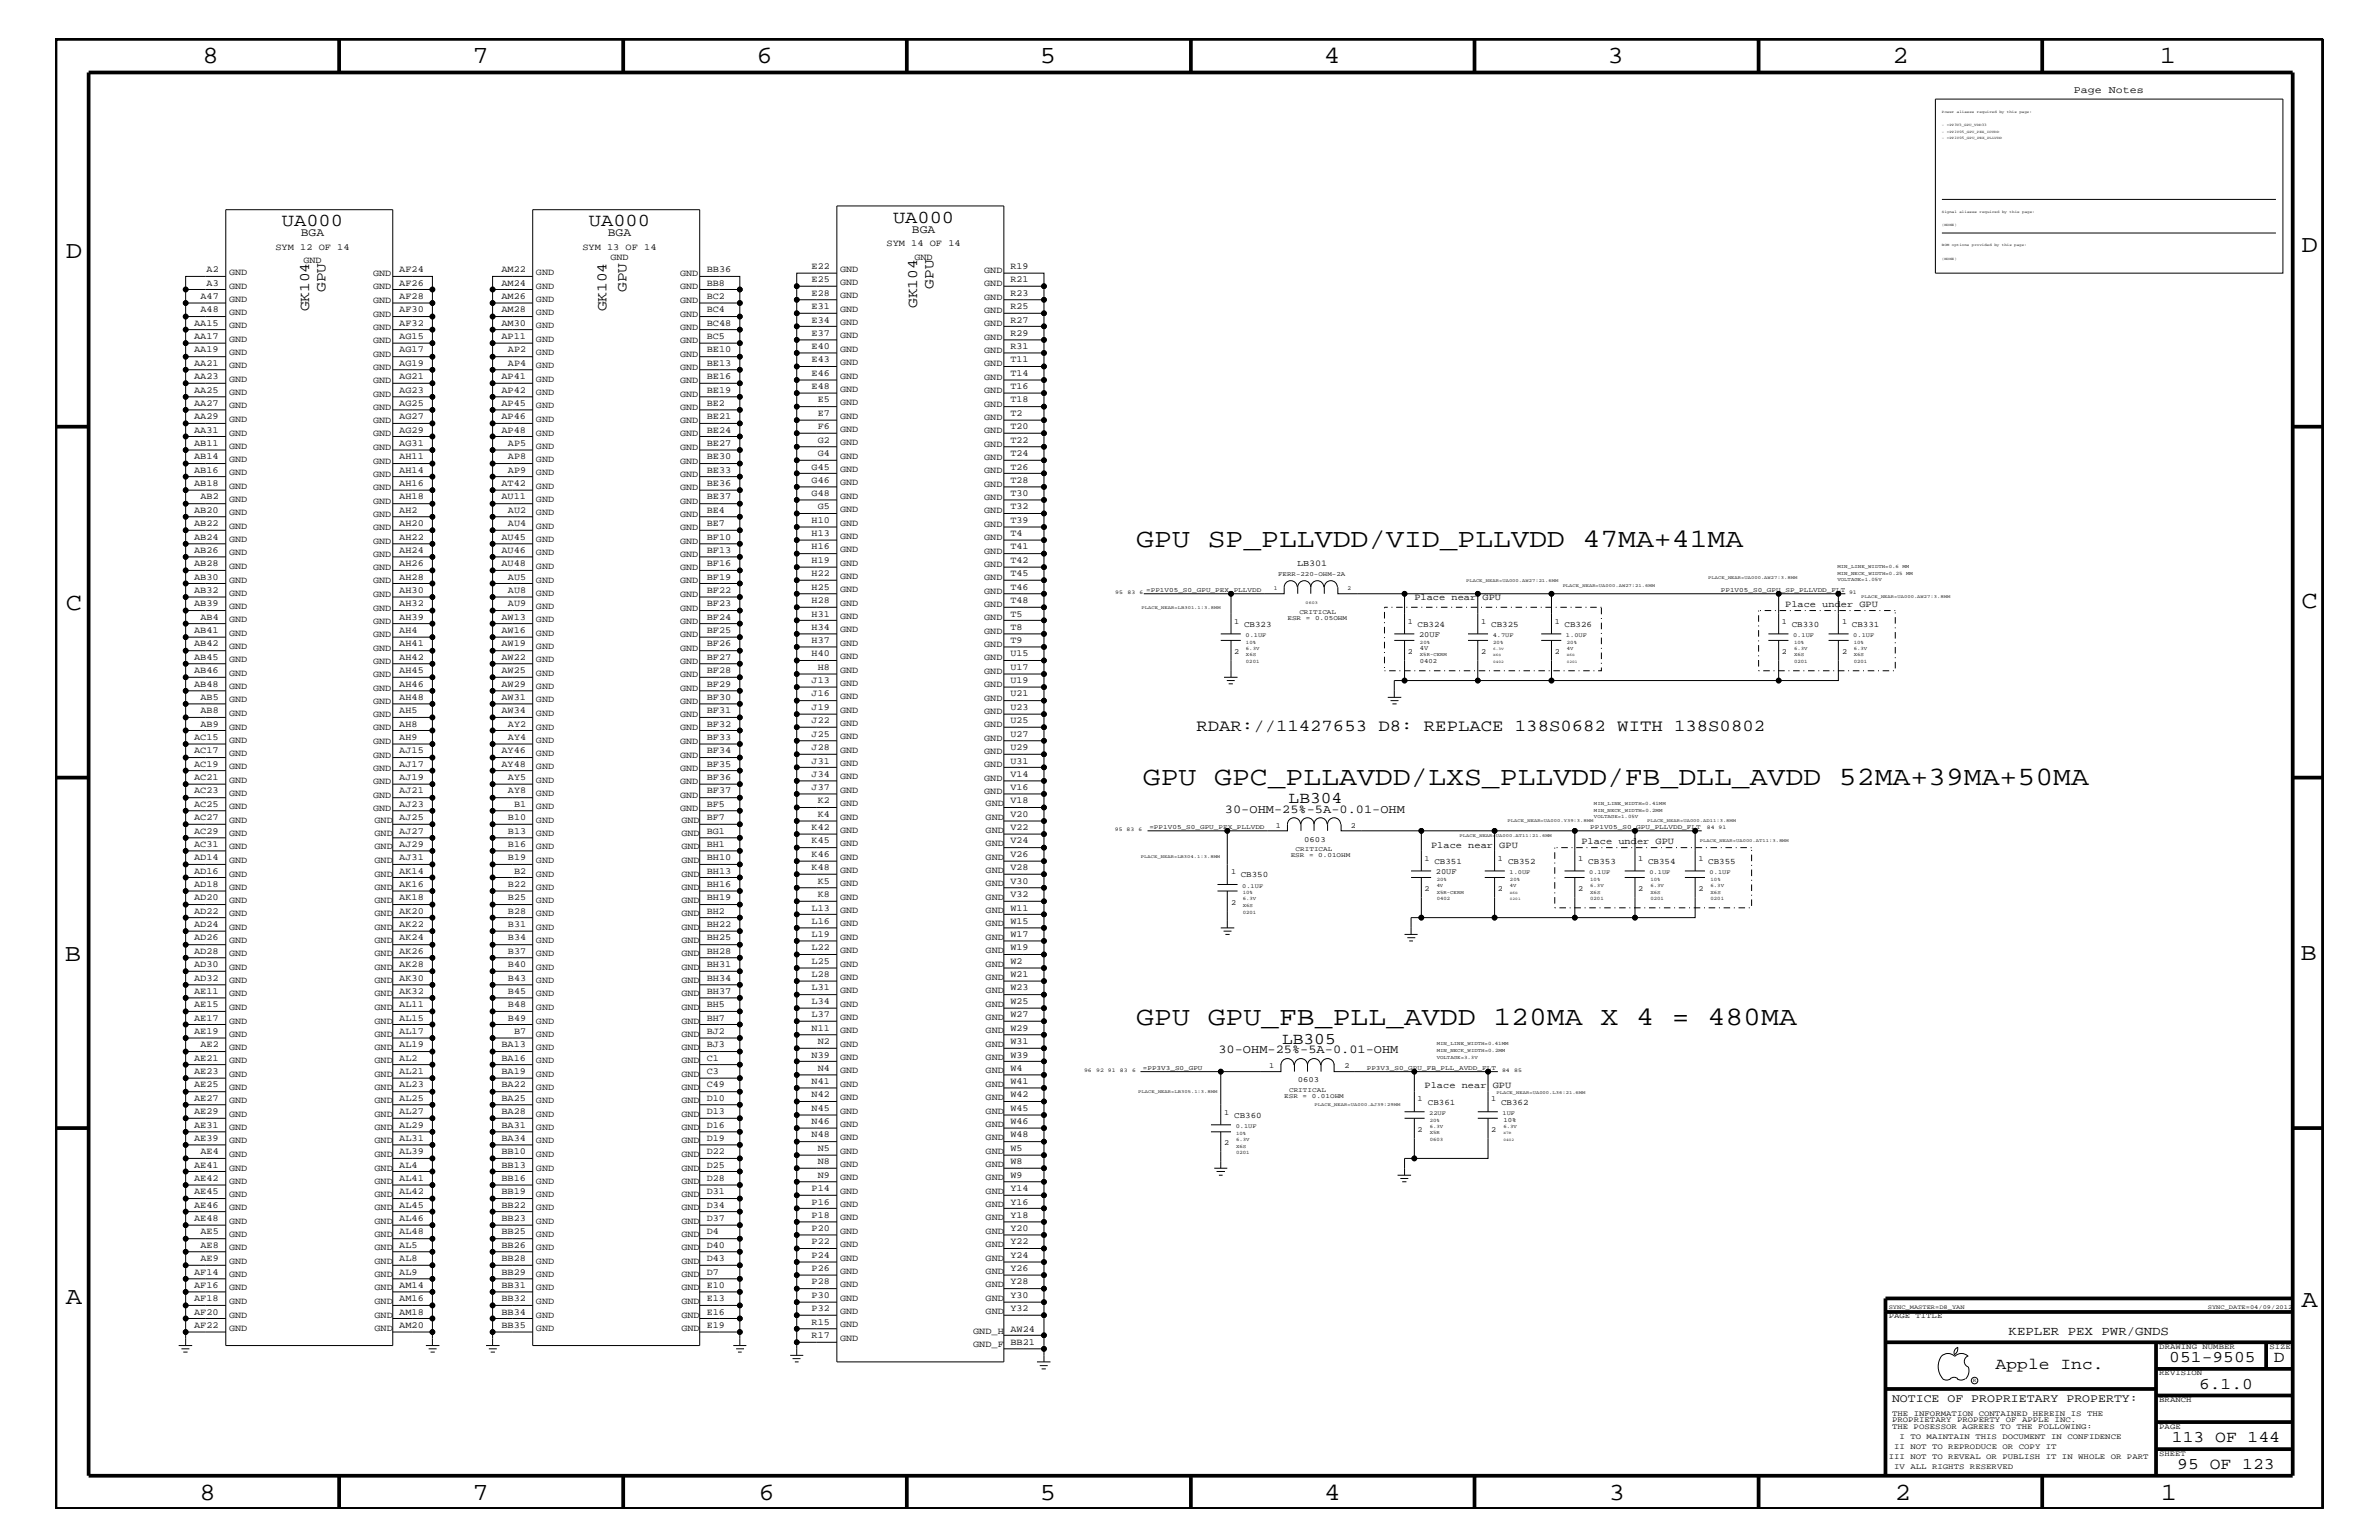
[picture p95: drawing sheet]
<svg xmlns="http://www.w3.org/2000/svg" width="432mm" height="279mm" viewBox="0 0 432 279" stroke-linecap="round" stroke-linejoin="round" font-family="sans-serif">
<defs><g id="words">
<g font-size="4.8">
<text x="206.2" y="99.3">GPU SP_PLLVDD/VID_PLLVDD 47MA+41MA</text>
<text x="207.4" y="142.4">GPU GPC_PLLAVDD/LXS_PLLVDD/FB_DLL_AVDD 52MA+39MA+50MA</text>
<text x="206.2" y="186">GPU GPU_FB_PLL_AVDD 120MA X 4 = 480MA</text>
</g>
<g font-size="4.5">
<text x="36.7" y="11.5">8</text>
<text x="85.8" y="11.5">7</text>
<text x="137.3" y="11.5">6</text>
<text x="188.7" y="11.5">5</text>
<text x="240.3" y="11.5">4</text>
<text x="291.8" y="11.5">3</text>
<text x="343.5" y="11.5">2</text>
<text x="392" y="11.5">1</text>
<text x="11.9" y="46.8">D</text>
<text x="417.7" y="45.7">D</text>
<text x="11.9" y="110.6">C</text>
<text x="417.7" y="110.3">C</text>
<text x="11.8" y="174.3">B</text>
<text x="417.6" y="174.2">B</text>
<text x="11.9" y="236.7">A</text>
<text x="417.7" y="237.1">A</text>
<text x="36.2" y="272.1">8</text>
<text x="85.8" y="272.1">7</text>
<text x="137.7" y="272.1">6</text>
<text x="188.7" y="272.1">5</text>
<text x="240.4" y="272.1">4</text>
<text x="292" y="272.1">3</text>
<text x="343.9" y="272.1">2</text>
<text x="392.2" y="272.1">1</text>
</g>
<g font-size="3.3">
<text x="51.2" y="41">UA000</text>
<text x="106.9" y="41">UA000</text>
<text x="162.1" y="40.4">UA000</text>
</g>
<g font-size="3">
<text x="217.2" y="132.6">RDAR://11427653 D8: REPLACE 138S0682 WITH 138S0802</text>
<text x="233.9" y="145.7">LB304</text>
<text x="232.7" y="189.4">LB305</text>
<text x="362.2" y="248.4">Apple Inc.</text>
<text x="393.7" y="247.1">051-9505</text>
<text x="399.2" y="252">6.1.0</text>
<text x="412.7" y="247.1">D</text>
<text x="394.2" y="261.6">113 OF 144</text>
<text x="395.2" y="266.6">95 OF 123</text>
</g>
<g font-size="2.6">
<text x="59.1" y="52.9" transform="rotate(-90 59.1 52.9)">GPU</text>
<text x="113.7" y="52.9" transform="rotate(-90 113.7 52.9)">GPU</text>
<text x="169.4" y="52.4" transform="rotate(-90 169.4 52.4)">GPU</text>
<text x="56.1" y="56.5" transform="rotate(-90 56.1 56.5)">GK104</text>
<text x="110.1" y="56.5" transform="rotate(-90 110.1 56.5)">GK104</text>
<text x="166.5" y="55.9" transform="rotate(-90 166.5 55.9)">GK104</text>
</g>
<text font-size="2.3" x="364.6" y="242.3">KEPLER PEX PWR/GNDS</text>
<g font-size="2.2">
<text x="222.3" y="147.5">30-OHM-25%-5A-0.01-OHM</text>
<text x="221.1" y="191.1">30-OHM-25%-5A-0.01-OHM</text>
</g>
<g font-size="2.1">
<text x="54.6" y="42.9">BGA</text>
<text x="110.3" y="42.9">BGA</text>
<text x="165.5" y="42.3">BGA</text>
<text x="343.4" y="254.4">NOTICE OF PROPRIETARY PROPERTY:</text>
</g>
<text font-size="1.9" x="376.4" y="16.8">Page Notes</text>
<g font-size="1.7">
<text x="50" y="45.3">SYM 12 OF 14</text>
<text x="55.1" y="47.7">GND</text>
<text x="105.7" y="45.3">SYM 13 OF 14</text>
<text x="110.8" y="47.1">GND</text>
<text x="160.9" y="44.6">SYM 14 OF 14</text>
<text x="166" y="47.1">GND</text>
<text x="37.5" y="51.8">A3</text>
<text x="37.5" y="49.4">A2</text>
<text x="41.6" y="52.4">GND</text>
<text x="41.6" y="49.9">GND</text>
<text x="67.7" y="52.5">GND</text>
<text x="67.7" y="50.2">GND</text>
<text x="72.5" y="51.8">AF26</text>
<text x="72.5" y="49.4">AF24</text>
<text x="91" y="51.8">AM24</text>
<text x="91" y="49.4">AM22</text>
<text x="97.3" y="52.4">GND</text>
<text x="97.3" y="49.9">GND</text>
<text x="123.4" y="52.5">GND</text>
<text x="123.4" y="50.2">GND</text>
<text x="128.3" y="51.8">BB8</text>
<text x="128.3" y="49.4">BB36</text>
<text x="147.3" y="48.8">E22</text>
<text x="147.3" y="51.3">E25</text>
<text x="147.3" y="53.6">E28</text>
<text x="152.5" y="49.3">GND</text>
<text x="152.5" y="51.7">GND</text>
<text x="178.6" y="51.9">GND</text>
<text x="178.6" y="49.6">GND</text>
<text x="183.4" y="53.6">R23</text>
<text x="183.4" y="51.3">R21</text>
<text x="183.4" y="48.8">R19</text>
<text x="35.2" y="59.1">AA15</text>
<text x="36.4" y="56.7">A48</text>
<text x="36.4" y="54.2">A47</text>
<text x="41.6" y="59.5">GND</text>
<text x="41.6" y="57.2">GND</text>
<text x="41.6" y="54.7">GND</text>
<text x="67.7" y="57.4">GND</text>
<text x="67.7" y="59.8">GND</text>
<text x="67.7" y="55">GND</text>
<text x="72.5" y="56.7">AF30</text>
<text x="72.5" y="59.1">AF32</text>
<text x="72.5" y="54.2">AF28</text>
<text x="91" y="59.1">AM30</text>
<text x="91" y="56.7">AM28</text>
<text x="91" y="54.2">AM26</text>
<text x="97.3" y="59.5">GND</text>
<text x="97.3" y="57.2">GND</text>
<text x="97.3" y="54.7">GND</text>
<text x="123.4" y="59.8">GND</text>
<text x="123.4" y="57.4">GND</text>
<text x="123.4" y="55">GND</text>
<text x="128.3" y="59.1">BC48</text>
<text x="128.3" y="56.7">BC4</text>
<text x="128.3" y="54.2">BC2</text>
<text x="147.3" y="56.1">E31</text>
<text x="147.3" y="58.5">E34</text>
<text x="152.5" y="54.1">GND</text>
<text x="152.5" y="56.6">GND</text>
<text x="152.5" y="59">GND</text>
<text x="178.6" y="54.4">GND</text>
<text x="178.6" y="56.8">GND</text>
<text x="178.6" y="59.2">GND</text>
<text x="183.4" y="56.1">R25</text>
<text x="183.4" y="58.5">R27</text>
<text x="35.2" y="64">AA19</text>
<text x="35.2" y="61.5">AA17</text>
<text x="41.6" y="64.5">GND</text>
<text x="41.6" y="62">GND</text>
<text x="67.7" y="64.7">GND</text>
<text x="67.7" y="62.3">GND</text>
<text x="72.5" y="64">AG17</text>
<text x="72.5" y="61.5">AG15</text>
<text x="91" y="61.5">AP11</text>
<text x="92.2" y="64">AP2</text>
<text x="97.3" y="64.5">GND</text>
<text x="97.3" y="62">GND</text>
<text x="123.4" y="64.7">GND</text>
<text x="123.4" y="62.3">GND</text>
<text x="128.3" y="64">BE10</text>
<text x="128.3" y="61.5">BC5</text>
<text x="147.3" y="60.9">E37</text>
<text x="147.3" y="63.4">E40</text>
<text x="147.3" y="65.7">E43</text>
<text x="152.5" y="61.4">GND</text>
<text x="152.5" y="63.9">GND</text>
<text x="178.6" y="64">GND</text>
<text x="178.6" y="61.7">GND</text>
<text x="183.4" y="65.7">T11</text>
<text x="183.4" y="63.4">R31</text>
<text x="183.4" y="60.9">R29</text>
<text x="35.2" y="68.8">AA23</text>
<text x="35.2" y="71.2">AA25</text>
<text x="35.2" y="66.4">AA21</text>
<text x="41.6" y="69.3">GND</text>
<text x="41.6" y="71.7">GND</text>
<text x="41.6" y="66.8">GND</text>
<text x="67.7" y="67.1">GND</text>
<text x="67.7" y="69.5">GND</text>
<text x="67.7" y="72">GND</text>
<text x="72.5" y="66.4">AG19</text>
<text x="72.5" y="68.8">AG21</text>
<text x="72.5" y="71.2">AG23</text>
<text x="91" y="71.2">AP42</text>
<text x="91" y="68.8">AP41</text>
<text x="92.2" y="66.4">AP4</text>
<text x="97.3" y="71.7">GND</text>
<text x="97.3" y="69.3">GND</text>
<text x="97.3" y="66.8">GND</text>
<text x="123.4" y="72">GND</text>
<text x="123.4" y="69.5">GND</text>
<text x="123.4" y="67.1">GND</text>
<text x="128.3" y="71.2">BE19</text>
<text x="128.3" y="68.8">BE16</text>
<text x="128.3" y="66.4">BE13</text>
<text x="147.3" y="68.2">E46</text>
<text x="147.3" y="70.6">E48</text>
<text x="152.5" y="66.2">GND</text>
<text x="152.5" y="68.7">GND</text>
<text x="152.5" y="71.1">GND</text>
<text x="178.6" y="66.5">GND</text>
<text x="178.6" y="68.9">GND</text>
<text x="178.6" y="71.3">GND</text>
<text x="183.4" y="68.2">T14</text>
<text x="183.4" y="70.6">T16</text>
<text x="35.2" y="76.1">AA29</text>
<text x="35.2" y="73.7">AA27</text>
<text x="41.6" y="76.6">GND</text>
<text x="41.6" y="74.1">GND</text>
<text x="67.7" y="74.4">GND</text>
<text x="67.7" y="76.8">GND</text>
<text x="72.5" y="73.7">AG25</text>
<text x="72.5" y="76.1">AG27</text>
<text x="91" y="76.1">AP46</text>
<text x="91" y="73.7">AP45</text>
<text x="97.3" y="76.6">GND</text>
<text x="97.3" y="74.1">GND</text>
<text x="123.4" y="76.8">GND</text>
<text x="123.4" y="74.4">GND</text>
<text x="128.3" y="76.1">BE21</text>
<text x="128.3" y="73.7">BE2</text>
<text x="148.4" y="73">E5</text>
<text x="148.4" y="75.5">E7</text>
<text x="148.4" y="77.9">F6</text>
<text x="152.5" y="73.5">GND</text>
<text x="152.5" y="76">GND</text>
<text x="178.6" y="76.2">GND</text>
<text x="178.6" y="73.8">GND</text>
<text x="183.4" y="77.9">T20</text>
<text x="183.4" y="75.5">T2</text>
<text x="183.4" y="73">T18</text>
<text x="35.2" y="80.9">AB11</text>
<text x="35.2" y="83.3">AB14</text>
<text x="35.2" y="78.5">AA31</text>
<text x="41.6" y="81.4">GND</text>
<text x="41.6" y="83.8">GND</text>
<text x="41.6" y="79">GND</text>
<text x="67.7" y="79.2">GND</text>
<text x="67.7" y="81.6">GND</text>
<text x="72.5" y="78.5">AG29</text>
<text x="72.5" y="83.3">AH11</text>
<text x="72.5" y="80.9">AG31</text>
<text x="91" y="78.5">AP48</text>
<text x="92.2" y="80.9">AP5</text>
<text x="92.2" y="83.3">AP8</text>
<text x="97.3" y="81.4">GND</text>
<text x="97.3" y="79">GND</text>
<text x="97.3" y="83.8">GND</text>
<text x="123.4" y="81.6">GND</text>
<text x="123.4" y="79.2">GND</text>
<text x="128.3" y="83.3">BE30</text>
<text x="128.3" y="80.9">BE27</text>
<text x="128.3" y="78.5">BE24</text>
<text x="148.4" y="80.3">G2</text>
<text x="148.4" y="82.7">G4</text>
<text x="152.5" y="78.3">GND</text>
<text x="152.5" y="80.8">GND</text>
<text x="152.5" y="83.3">GND</text>
<text x="178.6" y="83.5">GND</text>
<text x="178.6" y="81.1">GND</text>
<text x="178.6" y="78.6">GND</text>
<text x="183.4" y="82.7">T24</text>
<text x="183.4" y="80.3">T22</text>
<text x="35.2" y="88.2">AB18</text>
<text x="35.2" y="85.8">AB16</text>
<text x="41.6" y="88.7">GND</text>
<text x="41.6" y="86.2">GND</text>
<text x="67.7" y="88.9">GND</text>
<text x="67.7" y="86.5">GND</text>
<text x="67.7" y="84.1">GND</text>
<text x="72.5" y="88.2">AH16</text>
<text x="72.5" y="85.8">AH14</text>
<text x="91" y="88.2">AT42</text>
<text x="92.2" y="85.8">AP9</text>
<text x="97.3" y="88.7">GND</text>
<text x="97.3" y="86.2">GND</text>
<text x="123.4" y="86.5">GND</text>
<text x="123.4" y="84.1">GND</text>
<text x="123.4" y="88.9">GND</text>
<text x="128.3" y="85.8">BE33</text>
<text x="128.3" y="88.2">BE36</text>
<text x="147.3" y="85.2">G45</text>
<text x="147.3" y="87.6">G46</text>
<text x="152.5" y="85.6">GND</text>
<text x="152.5" y="88.1">GND</text>
<text x="178.6" y="88.3">GND</text>
<text x="178.6" y="85.9">GND</text>
<text x="183.4" y="87.6">T28</text>
<text x="183.4" y="85.2">T26</text>
<text x="35.2" y="93.1">AB20</text>
<text x="35.2" y="95.4">AB22</text>
<text x="36.4" y="90.6">AB2</text>
<text x="41.6" y="91.1">GND</text>
<text x="41.6" y="93.5">GND</text>
<text x="41.6" y="96">GND</text>
<text x="67.7" y="93.8">GND</text>
<text x="67.7" y="91.4">GND</text>
<text x="72.5" y="93.1">AH2</text>
<text x="72.5" y="90.6">AH18</text>
<text x="72.5" y="95.4">AH20</text>
<text x="91" y="90.6">AU11</text>
<text x="92.2" y="95.4">AU4</text>
<text x="92.2" y="93.1">AU2</text>
<text x="97.3" y="96">GND</text>
<text x="97.3" y="93.5">GND</text>
<text x="97.3" y="91.1">GND</text>
<text x="123.4" y="93.8">GND</text>
<text x="123.4" y="91.4">GND</text>
<text x="128.3" y="95.4">BE7</text>
<text x="128.3" y="93.1">BE4</text>
<text x="128.3" y="90.6">BE37</text>
<text x="147.3" y="90">G48</text>
<text x="147.3" y="94.9">H10</text>
<text x="148.4" y="92.4">G5</text>
<text x="152.5" y="90.5">GND</text>
<text x="152.5" y="92.9">GND</text>
<text x="152.5" y="95.4">GND</text>
<text x="178.6" y="95.6">GND</text>
<text x="178.6" y="93.2">GND</text>
<text x="178.6" y="90.7">GND</text>
<text x="183.4" y="94.9">T39</text>
<text x="183.4" y="92.4">T32</text>
<text x="183.4" y="90">T30</text>
<text x="35.2" y="100.4">AB26</text>
<text x="35.2" y="97.9">AB24</text>
<text x="41.6" y="100.8">GND</text>
<text x="41.6" y="98.4">GND</text>
<text x="67.7" y="96.2">GND</text>
<text x="67.7" y="98.7">GND</text>
<text x="67.7" y="101">GND</text>
<text x="72.5" y="97.9">AH22</text>
<text x="72.5" y="100.4">AH24</text>
<text x="91" y="100.4">AU46</text>
<text x="91" y="97.9">AU45</text>
<text x="97.3" y="100.8">GND</text>
<text x="97.3" y="98.4">GND</text>
<text x="123.4" y="101">GND</text>
<text x="123.4" y="98.7">GND</text>
<text x="123.4" y="96.2">GND</text>
<text x="128.3" y="100.4">BF13</text>
<text x="128.3" y="97.9">BF10</text>
<text x="147.3" y="97.3">H13</text>
<text x="147.3" y="99.7">H16</text>
<text x="152.5" y="97.7">GND</text>
<text x="152.5" y="100.2">GND</text>
<text x="178.6" y="100.4">GND</text>
<text x="178.6" y="98">GND</text>
<text x="183.4" y="99.7">T41</text>
<text x="183.4" y="97.3">T4</text>
<text x="35.2" y="102.7">AB28</text>
<text x="35.2" y="107.6">AB32</text>
<text x="35.2" y="105.2">AB30</text>
<text x="41.6" y="103.2">GND</text>
<text x="41.6" y="105.7">GND</text>
<text x="67.7" y="105.9">GND</text>
<text x="67.7" y="103.5">GND</text>
<text x="72.5" y="105.2">AH28</text>
<text x="72.5" y="102.7">AH26</text>
<text x="72.5" y="107.6">AH30</text>
<text x="91" y="102.7">AU48</text>
<text x="92.2" y="107.6">AU8</text>
<text x="92.2" y="105.2">AU5</text>
<text x="97.3" y="105.7">GND</text>
<text x="97.3" y="103.2">GND</text>
<text x="123.4" y="103.5">GND</text>
<text x="123.4" y="105.9">GND</text>
<text x="128.3" y="105.2">BF19</text>
<text x="128.3" y="107.6">BF22</text>
<text x="128.3" y="102.7">BF16</text>
<text x="147.3" y="102.1">H19</text>
<text x="147.3" y="104.6">H22</text>
<text x="147.3" y="107">H25</text>
<text x="152.5" y="102.6">GND</text>
<text x="152.5" y="105">GND</text>
<text x="152.5" y="107.5">GND</text>
<text x="178.6" y="102.9">GND</text>
<text x="178.6" y="107.7">GND</text>
<text x="178.6" y="105.3">GND</text>
<text x="183.4" y="102.1">T42</text>
<text x="183.4" y="107">T46</text>
<text x="183.4" y="104.6">T45</text>
<text x="35.2" y="110">AB39</text>
<text x="36.4" y="112.5">AB4</text>
<text x="41.6" y="112.9">GND</text>
<text x="41.6" y="108.1">GND</text>
<text x="41.6" y="110.5">GND</text>
<text x="67.7" y="108.3">GND</text>
<text x="67.7" y="110.8">GND</text>
<text x="67.7" y="113.1">GND</text>
<text x="72.5" y="110">AH32</text>
<text x="72.5" y="112.5">AH39</text>
<text x="91" y="112.5">AW13</text>
<text x="92.2" y="110">AU9</text>
<text x="97.3" y="112.9">GND</text>
<text x="97.3" y="110.5">GND</text>
<text x="97.3" y="108.1">GND</text>
<text x="123.4" y="113.1">GND</text>
<text x="123.4" y="110.8">GND</text>
<text x="123.4" y="108.3">GND</text>
<text x="128.3" y="112.5">BF24</text>
<text x="128.3" y="110">BF23</text>
<text x="147.3" y="109.4">H28</text>
<text x="147.3" y="111.9">H31</text>
<text x="152.5" y="109.9">GND</text>
<text x="152.5" y="112.3">GND</text>
<text x="178.6" y="112.6">GND</text>
<text x="178.6" y="110.2">GND</text>
<text x="183.4" y="111.9">T5</text>
<text x="183.4" y="109.4">T48</text>
<text x="256.7" y="108.9">Place near GPU</text>
<text x="324" y="110.2">Place under GPU</text>
<text x="35.2" y="114.8">AB41</text>
<text x="35.2" y="119.7">AB45</text>
<text x="35.2" y="117.3">AB42</text>
<text x="41.6" y="115.3">GND</text>
<text x="41.6" y="117.8">GND</text>
<text x="67.7" y="115.6">GND</text>
<text x="67.7" y="118.1">GND</text>
<text x="72.5" y="114.8">AH4</text>
<text x="72.5" y="117.3">AH41</text>
<text x="72.5" y="119.7">AH42</text>
<text x="91" y="119.7">AW22</text>
<text x="91" y="117.3">AW19</text>
<text x="91" y="114.8">AW16</text>
<text x="97.3" y="117.8">GND</text>
<text x="97.3" y="115.3">GND</text>
<text x="123.4" y="118.1">GND</text>
<text x="123.4" y="115.6">GND</text>
<text x="128.3" y="119.7">BF27</text>
<text x="128.3" y="117.3">BF26</text>
<text x="128.3" y="114.8">BF25</text>
<text x="147.3" y="114.2">H34</text>
<text x="147.3" y="116.7">H37</text>
<text x="147.3" y="119.1">H40</text>
<text x="152.5" y="114.8">GND</text>
<text x="152.5" y="117.2">GND</text>
<text x="152.5" y="119.6">GND</text>
<text x="178.6" y="115">GND</text>
<text x="178.6" y="119.8">GND</text>
<text x="178.6" y="117.4">GND</text>
<text x="183.4" y="114.2">T8</text>
<text x="183.4" y="119.1">U15</text>
<text x="183.4" y="116.7">T9</text>
<text x="35.2" y="124.6">AB48</text>
<text x="35.2" y="122.1">AB46</text>
<text x="41.6" y="125.1">GND</text>
<text x="41.6" y="120.2">GND</text>
<text x="41.6" y="122.6">GND</text>
<text x="67.7" y="120.4">GND</text>
<text x="67.7" y="122.9">GND</text>
<text x="67.7" y="125.3">GND</text>
<text x="72.5" y="122.1">AH45</text>
<text x="72.5" y="124.6">AH46</text>
<text x="91" y="124.6">AW29</text>
<text x="91" y="122.1">AW25</text>
<text x="97.3" y="125.1">GND</text>
<text x="97.3" y="122.6">GND</text>
<text x="97.3" y="120.2">GND</text>
<text x="123.4" y="125.3">GND</text>
<text x="123.4" y="122.9">GND</text>
<text x="123.4" y="120.4">GND</text>
<text x="128.3" y="124.6">BF29</text>
<text x="128.3" y="122.1">BF28</text>
<text x="147.3" y="124">J13</text>
<text x="148.4" y="121.5">H8</text>
<text x="152.5" y="122">GND</text>
<text x="152.5" y="124.4">GND</text>
<text x="178.6" y="124.7">GND</text>
<text x="178.6" y="122.3">GND</text>
<text x="183.4" y="124">U19</text>
<text x="183.4" y="121.5">U17</text>
<text x="36.4" y="127">AB5</text>
<text x="36.4" y="131.9">AB9</text>
<text x="36.4" y="129.4">AB8</text>
<text x="41.6" y="127.5">GND</text>
<text x="41.6" y="129.9">GND</text>
<text x="67.7" y="127.7">GND</text>
<text x="67.7" y="130.2">GND</text>
<text x="72.5" y="127">AH48</text>
<text x="72.5" y="129.4">AH5</text>
<text x="72.5" y="131.9">AH8</text>
<text x="91" y="129.4">AW34</text>
<text x="91" y="127">AW31</text>
<text x="92.2" y="131.9">AY2</text>
<text x="97.3" y="129.9">GND</text>
<text x="97.3" y="127.5">GND</text>
<text x="123.4" y="130.2">GND</text>
<text x="123.4" y="127.7">GND</text>
<text x="128.3" y="131.9">BF32</text>
<text x="128.3" y="129.4">BF31</text>
<text x="128.3" y="127">BF30</text>
<text x="147.3" y="126.4">J16</text>
<text x="147.3" y="128.8">J19</text>
<text x="147.3" y="131.3">J22</text>
<text x="152.5" y="126.9">GND</text>
<text x="152.5" y="129.3">GND</text>
<text x="152.5" y="131.7">GND</text>
<text x="178.6" y="127.1">GND</text>
<text x="178.6" y="131.9">GND</text>
<text x="178.6" y="129.6">GND</text>
<text x="183.4" y="126.4">U21</text>
<text x="183.4" y="131.3">U25</text>
<text x="183.4" y="128.8">U23</text>
<text x="35.2" y="134.2">AC15</text>
<text x="35.2" y="136.7">AC17</text>
<text x="41.6" y="134.7">GND</text>
<text x="41.6" y="132.4">GND</text>
<text x="41.6" y="137.2">GND</text>
<text x="67.7" y="132.5">GND</text>
<text x="67.7" y="135">GND</text>
<text x="67.7" y="137.4">GND</text>
<text x="72.5" y="134.2">AH9</text>
<text x="72.5" y="136.7">AJ15</text>
<text x="91" y="136.7">AY46</text>
<text x="92.2" y="134.2">AY4</text>
<text x="97.3" y="137.2">GND</text>
<text x="97.3" y="134.7">GND</text>
<text x="97.3" y="132.4">GND</text>
<text x="123.4" y="137.4">GND</text>
<text x="123.4" y="135">GND</text>
<text x="123.4" y="132.5">GND</text>
<text x="128.3" y="136.7">BF34</text>
<text x="128.3" y="134.2">BF33</text>
<text x="147.3" y="133.6">J25</text>
<text x="147.3" y="136.1">J28</text>
<text x="152.5" y="134.1">GND</text>
<text x="152.5" y="136.6">GND</text>
<text x="178.6" y="134.4">GND</text>
<text x="178.6" y="136.8">GND</text>
<text x="183.4" y="133.6">U27</text>
<text x="183.4" y="136.1">U29</text>
<text x="35.2" y="139.1">AC19</text>
<text x="35.2" y="144">AC23</text>
<text x="35.2" y="141.5">AC21</text>
<text x="41.6" y="139.6">GND</text>
<text x="41.6" y="142">GND</text>
<text x="67.7" y="139.8">GND</text>
<text x="67.7" y="142.3">GND</text>
<text x="72.5" y="139.1">AJ17</text>
<text x="72.5" y="144">AJ21</text>
<text x="72.5" y="141.5">AJ19</text>
<text x="91" y="139.1">AY48</text>
<text x="92.2" y="144">AY8</text>
<text x="92.2" y="141.5">AY5</text>
<text x="97.3" y="142">GND</text>
<text x="97.3" y="139.6">GND</text>
<text x="123.4" y="142.3">GND</text>
<text x="123.4" y="139.8">GND</text>
<text x="128.3" y="144">BF37</text>
<text x="128.3" y="141.5">BF36</text>
<text x="128.3" y="139.1">BF35</text>
<text x="147.3" y="138.5">J31</text>
<text x="147.3" y="140.9">J34</text>
<text x="147.3" y="143.4">J37</text>
<text x="152.5" y="139">GND</text>
<text x="152.5" y="141.4">GND</text>
<text x="152.5" y="143.9">GND</text>
<text x="178.6" y="139.2">GND</text>
<text x="178.6" y="141.7">GND</text>
<text x="183.4" y="138.5">U31</text>
<text x="183.4" y="143.4">V16</text>
<text x="183.4" y="140.9">V14</text>
<text x="35.2" y="146.4">AC25</text>
<text x="35.2" y="148.8">AC27</text>
<text x="41.6" y="144.5">GND</text>
<text x="41.6" y="146.8">GND</text>
<text x="41.6" y="149.3">GND</text>
<text x="67.7" y="144.7">GND</text>
<text x="67.7" y="147.1">GND</text>
<text x="68" y="149.3">GND</text>
<text x="72.5" y="146.4">AJ23</text>
<text x="72.5" y="148.8">AJ25</text>
<text x="92.2" y="148.8">B10</text>
<text x="93.3" y="146.4">B1</text>
<text x="97.3" y="149.3">GND</text>
<text x="97.3" y="146.8">GND</text>
<text x="97.3" y="144.5">GND</text>
<text x="123.4" y="147.1">GND</text>
<text x="123.4" y="144.7">GND</text>
<text x="123.7" y="149.3">GND</text>
<text x="128.3" y="148.8">BF7</text>
<text x="128.3" y="146.4">BF5</text>
<text x="148.4" y="145.7">K2</text>
<text x="148.4" y="148.2">K4</text>
<text x="152.5" y="146.2">GND</text>
<text x="152.5" y="148.7">GND</text>
<text x="178.6" y="144">GND</text>
<text x="178.9" y="146.2">GND</text>
<text x="178.9" y="148.7">GND</text>
<text x="183.4" y="145.7">V18</text>
<text x="183.4" y="148.2">V20</text>
<text x="35.2" y="151.2">AC29</text>
<text x="35.2" y="153.7">AC31</text>
<text x="41.6" y="151.8">GND</text>
<text x="41.6" y="154.1">GND</text>
<text x="68" y="154.1">GND</text>
<text x="68" y="151.8">GND</text>
<text x="72.5" y="153.7">AJ29</text>
<text x="72.5" y="151.2">AJ27</text>
<text x="92.2" y="153.7">B16</text>
<text x="92.2" y="151.2">B13</text>
<text x="97.3" y="154.1">GND</text>
<text x="97.3" y="151.8">GND</text>
<text x="123.7" y="154.1">GND</text>
<text x="123.7" y="151.8">GND</text>
<text x="128.3" y="153.7">BH1</text>
<text x="128.3" y="151.2">BG1</text>
<text x="147.3" y="150.7">K42</text>
<text x="147.3" y="153">K45</text>
<text x="147.3" y="155.5">K46</text>
<text x="152.5" y="151.1">GND</text>
<text x="152.5" y="153.5">GND</text>
<text x="152.5" y="156">GND</text>
<text x="178.9" y="156">GND</text>
<text x="178.9" y="153.5">GND</text>
<text x="178.9" y="151.1">GND</text>
<text x="183.4" y="155.5">V26</text>
<text x="183.4" y="153">V24</text>
<text x="183.4" y="150.7">V22</text>
<text x="259.8" y="153.8">Place near GPU</text>
<text x="287" y="153.2">Place under GPU</text>
<text x="35.2" y="156.1">AD14</text>
<text x="35.2" y="158.5">AD16</text>
<text x="35.2" y="160.9">AD18</text>
<text x="41.6" y="156.6">GND</text>
<text x="41.6" y="159">GND</text>
<text x="41.6" y="161.4">GND</text>
<text x="68" y="161.4">GND</text>
<text x="68" y="159">GND</text>
<text x="68" y="156.6">GND</text>
<text x="72.5" y="160.9">AK16</text>
<text x="72.5" y="158.5">AK14</text>
<text x="72.5" y="156.1">AJ31</text>
<text x="92.2" y="160.9">B22</text>
<text x="92.2" y="156.1">B19</text>
<text x="93.3" y="158.5">B2</text>
<text x="97.3" y="161.4">GND</text>
<text x="97.3" y="159">GND</text>
<text x="97.3" y="156.6">GND</text>
<text x="123.7" y="161.4">GND</text>
<text x="123.7" y="159">GND</text>
<text x="123.7" y="156.6">GND</text>
<text x="128.3" y="160.9">BH16</text>
<text x="128.3" y="158.5">BH13</text>
<text x="128.3" y="156.1">BH10</text>
<text x="147.3" y="157.9">K48</text>
<text x="148.4" y="160.3">K5</text>
<text x="152.5" y="158.4">GND</text>
<text x="152.5" y="160.8">GND</text>
<text x="178.9" y="160.8">GND</text>
<text x="178.9" y="158.4">GND</text>
<text x="183.4" y="160.3">V30</text>
<text x="183.4" y="157.9">V28</text>
<text x="35.2" y="163.4">AD20</text>
<text x="35.2" y="165.8">AD22</text>
<text x="41.6" y="163.9">GND</text>
<text x="41.6" y="166.2">GND</text>
<text x="68" y="166.2">GND</text>
<text x="68" y="163.9">GND</text>
<text x="72.5" y="165.8">AK20</text>
<text x="72.5" y="163.4">AK18</text>
<text x="92.2" y="165.8">B28</text>
<text x="92.2" y="163.4">B25</text>
<text x="97.3" y="166.2">GND</text>
<text x="97.3" y="163.9">GND</text>
<text x="123.7" y="166.2">GND</text>
<text x="123.7" y="163.9">GND</text>
<text x="128.3" y="165.8">BH2</text>
<text x="128.3" y="163.4">BH19</text>
<text x="147.3" y="165.2">L13</text>
<text x="147.3" y="167.6">L16</text>
<text x="148.4" y="162.8">K8</text>
<text x="152.5" y="163.3">GND</text>
<text x="152.5" y="165.6">GND</text>
<text x="178.9" y="165.6">GND</text>
<text x="178.9" y="163.3">GND</text>
<text x="183.4" y="167.6">W15</text>
<text x="183.4" y="165.2">W11</text>
<text x="183.4" y="162.8">V32</text>
<text x="35.2" y="170.6">AD26</text>
<text x="35.2" y="168.2">AD24</text>
<text x="35.2" y="173.1">AD28</text>
<text x="41.6" y="171.1">GND</text>
<text x="41.6" y="168.7">GND</text>
<text x="41.6" y="173.5">GND</text>
<text x="68" y="173.5">GND</text>
<text x="68" y="171.1">GND</text>
<text x="68" y="168.7">GND</text>
<text x="72.5" y="173.1">AK26</text>
<text x="72.5" y="170.6">AK24</text>
<text x="72.5" y="168.2">AK22</text>
<text x="92.2" y="173.1">B37</text>
<text x="92.2" y="170.6">B34</text>
<text x="92.2" y="168.2">B31</text>
<text x="97.3" y="173.5">GND</text>
<text x="97.3" y="171.1">GND</text>
<text x="97.3" y="168.7">GND</text>
<text x="123.7" y="173.5">GND</text>
<text x="123.7" y="171.1">GND</text>
<text x="123.7" y="168.7">GND</text>
<text x="128.3" y="173.1">BH28</text>
<text x="128.3" y="170.6">BH25</text>
<text x="128.3" y="168.2">BH22</text>
<text x="147.3" y="172.4">L22</text>
<text x="147.3" y="170">L19</text>
<text x="152.5" y="172.9">GND</text>
<text x="152.5" y="168.1">GND</text>
<text x="152.5" y="170.5">GND</text>
<text x="178.9" y="172.9">GND</text>
<text x="178.9" y="170.5">GND</text>
<text x="178.9" y="168.1">GND</text>
<text x="183.4" y="172.4">W19</text>
<text x="183.4" y="170">W17</text>
<text x="35.2" y="177.9">AD32</text>
<text x="35.2" y="175.5">AD30</text>
<text x="41.6" y="178.4">GND</text>
<text x="41.6" y="176">GND</text>
<text x="68" y="178.4">GND</text>
<text x="68" y="176">GND</text>
<text x="72.5" y="177.9">AK30</text>
<text x="72.5" y="175.5">AK28</text>
<text x="92.2" y="177.9">B43</text>
<text x="92.2" y="175.5">B40</text>
<text x="97.3" y="178.4">GND</text>
<text x="97.3" y="176">GND</text>
<text x="123.7" y="178.4">GND</text>
<text x="123.7" y="176">GND</text>
<text x="128.3" y="177.9">BH34</text>
<text x="128.3" y="175.5">BH31</text>
<text x="147.3" y="174.9">L25</text>
<text x="147.3" y="177.3">L28</text>
<text x="147.3" y="179.7">L31</text>
<text x="152.5" y="175.4">GND</text>
<text x="152.5" y="177.7">GND</text>
<text x="178.9" y="177.7">GND</text>
<text x="178.9" y="175.4">GND</text>
<text x="183.4" y="179.7">W23</text>
<text x="183.4" y="177.3">W21</text>
<text x="183.4" y="174.9">W2</text>
<text x="35.2" y="180.4">AE11</text>
<text x="35.2" y="182.7">AE15</text>
<text x="35.2" y="185.2">AE17</text>
<text x="41.6" y="180.8">GND</text>
<text x="41.6" y="183.2">GND</text>
<text x="41.6" y="185.7">GND</text>
<text x="68" y="180.8">GND</text>
<text x="68" y="183.2">GND</text>
<text x="68" y="185.7">GND</text>
<text x="72.5" y="180.4">AK32</text>
<text x="72.5" y="182.7">AL11</text>
<text x="72.5" y="185.2">AL15</text>
<text x="92.2" y="185.2">B49</text>
<text x="92.2" y="182.7">B48</text>
<text x="92.2" y="180.4">B45</text>
<text x="97.3" y="185.7">GND</text>
<text x="97.3" y="183.2">GND</text>
<text x="97.3" y="180.8">GND</text>
<text x="123.7" y="185.7">GND</text>
<text x="123.7" y="183.2">GND</text>
<text x="123.7" y="180.8">GND</text>
<text x="128.3" y="185.2">BH7</text>
<text x="128.3" y="182.7">BH5</text>
<text x="128.3" y="180.4">BH37</text>
<text x="147.3" y="182.1">L34</text>
<text x="147.3" y="184.6">L37</text>
<text x="152.5" y="180.2">GND</text>
<text x="152.5" y="182.7">GND</text>
<text x="152.5" y="185">GND</text>
<text x="178.9" y="185">GND</text>
<text x="178.9" y="180.2">GND</text>
<text x="178.9" y="182.7">GND</text>
<text x="183.4" y="184.6">W27</text>
<text x="183.4" y="182.1">W25</text>
<text x="35.2" y="187.6">AE19</text>
<text x="36.4" y="190">AE2</text>
<text x="41.6" y="188.1">GND</text>
<text x="41.6" y="190.5">GND</text>
<text x="68" y="188.1">GND</text>
<text x="68" y="190.5">GND</text>
<text x="72.5" y="187.6">AL17</text>
<text x="72.5" y="190">AL19</text>
<text x="91" y="190">BA13</text>
<text x="93.3" y="187.6">B7</text>
<text x="97.3" y="190.5">GND</text>
<text x="97.3" y="188.1">GND</text>
<text x="123.7" y="190.5">GND</text>
<text x="123.7" y="188.1">GND</text>
<text x="128.3" y="190">BJ3</text>
<text x="128.3" y="187.6">BJ2</text>
<text x="147.3" y="187">N11</text>
<text x="147.3" y="191.9">N39</text>
<text x="148.4" y="189.4">N2</text>
<text x="152.5" y="187.5">GND</text>
<text x="152.5" y="189.9">GND</text>
<text x="178.9" y="189.9">GND</text>
<text x="178.9" y="187.5">GND</text>
<text x="183.4" y="191.9">W39</text>
<text x="183.4" y="189.4">W31</text>
<text x="183.4" y="187">W29</text>
<text x="35.2" y="192.5">AE21</text>
<text x="35.2" y="194.8">AE23</text>
<text x="35.2" y="197.3">AE25</text>
<text x="41.6" y="192.9">GND</text>
<text x="41.6" y="195.4">GND</text>
<text x="41.6" y="197.8">GND</text>
<text x="68" y="195.4">GND</text>
<text x="68" y="197.8">GND</text>
<text x="68" y="192.9">GND</text>
<text x="72.5" y="194.8">AL21</text>
<text x="72.5" y="197.3">AL23</text>
<text x="72.5" y="192.5">AL2</text>
<text x="91" y="197.3">BA22</text>
<text x="91" y="194.8">BA19</text>
<text x="91" y="192.5">BA16</text>
<text x="97.3" y="197.8">GND</text>
<text x="97.3" y="195.4">GND</text>
<text x="97.3" y="192.9">GND</text>
<text x="123.7" y="197.8">GND</text>
<text x="123.7" y="195.4">GND</text>
<text x="123.7" y="192.9">GND</text>
<text x="128.3" y="197.3">C49</text>
<text x="128.3" y="194.8">C3</text>
<text x="128.3" y="192.5">C1</text>
<text x="147.3" y="196.7">N41</text>
<text x="148.4" y="194.3">N4</text>
<text x="152.5" y="192.3">GND</text>
<text x="152.5" y="194.8">GND</text>
<text x="152.5" y="197.2">GND</text>
<text x="178.9" y="197.2">GND</text>
<text x="178.9" y="192.3">GND</text>
<text x="178.9" y="194.8">GND</text>
<text x="183.4" y="196.7">W41</text>
<text x="183.4" y="194.3">W4</text>
<text x="258.6" y="197.4">Place near GPU</text>
<text x="35.2" y="202.1">AE29</text>
<text x="35.2" y="199.8">AE27</text>
<text x="41.6" y="202.6">GND</text>
<text x="41.6" y="200.2">GND</text>
<text x="68" y="200.2">GND</text>
<text x="68" y="202.6">GND</text>
<text x="72.5" y="199.8">AL25</text>
<text x="72.5" y="202.1">AL27</text>
<text x="91" y="202.1">BA28</text>
<text x="91" y="199.8">BA25</text>
<text x="97.3" y="202.6">GND</text>
<text x="97.3" y="200.2">GND</text>
<text x="123.7" y="202.6">GND</text>
<text x="123.7" y="200.2">GND</text>
<text x="128.3" y="202.1">D13</text>
<text x="128.3" y="199.8">D10</text>
<text x="147.3" y="199.1">N42</text>
<text x="147.3" y="201.5">N45</text>
<text x="147.3" y="204">N46</text>
<text x="152.5" y="199.6">GND</text>
<text x="152.5" y="202">GND</text>
<text x="178.9" y="202">GND</text>
<text x="178.9" y="199.6">GND</text>
<text x="183.4" y="204">W46</text>
<text x="183.4" y="201.5">W45</text>
<text x="183.4" y="199.1">W42</text>
<text x="35.2" y="204.6">AE31</text>
<text x="35.2" y="207">AE39</text>
<text x="36.4" y="209.4">AE4</text>
<text x="41.6" y="205.1">GND</text>
<text x="41.6" y="207.5">GND</text>
<text x="41.6" y="209.9">GND</text>
<text x="68" y="207.5">GND</text>
<text x="68" y="209.9">GND</text>
<text x="68" y="205.1">GND</text>
<text x="72.5" y="207">AL31</text>
<text x="72.5" y="209.4">AL39</text>
<text x="72.5" y="204.6">AL29</text>
<text x="91" y="209.4">BB10</text>
<text x="91" y="207">BA34</text>
<text x="91" y="204.6">BA31</text>
<text x="97.3" y="209.9">GND</text>
<text x="97.3" y="207.5">GND</text>
<text x="97.3" y="205.1">GND</text>
<text x="123.7" y="209.9">GND</text>
<text x="123.7" y="207.5">GND</text>
<text x="123.7" y="205.1">GND</text>
<text x="128.3" y="209.4">D22</text>
<text x="128.3" y="207">D19</text>
<text x="128.3" y="204.6">D16</text>
<text x="147.3" y="206.4">N48</text>
<text x="148.4" y="208.8">N5</text>
<text x="152.5" y="204.4">GND</text>
<text x="152.5" y="206.9">GND</text>
<text x="152.5" y="209.3">GND</text>
<text x="178.9" y="209.3">GND</text>
<text x="178.9" y="204.4">GND</text>
<text x="178.9" y="206.9">GND</text>
<text x="183.4" y="208.8">W5</text>
<text x="183.4" y="206.4">W48</text>
<text x="35.2" y="214.2">AE42</text>
<text x="35.2" y="211.9">AE41</text>
<text x="41.6" y="214.7">GND</text>
<text x="41.6" y="212.4">GND</text>
<text x="68" y="214.7">GND</text>
<text x="68" y="212.4">GND</text>
<text x="72.5" y="214.2">AL41</text>
<text x="72.5" y="211.9">AL4</text>
<text x="91" y="214.2">BB16</text>
<text x="91" y="211.9">BB13</text>
<text x="97.3" y="214.7">GND</text>
<text x="97.3" y="212.4">GND</text>
<text x="123.7" y="214.7">GND</text>
<text x="123.7" y="212.4">GND</text>
<text x="128.3" y="214.2">D28</text>
<text x="128.3" y="211.9">D25</text>
<text x="148.4" y="211.3">N8</text>
<text x="148.4" y="213.6">N9</text>
<text x="152.5" y="211.7">GND</text>
<text x="152.5" y="214.2">GND</text>
<text x="178.9" y="211.7">GND</text>
<text x="178.9" y="214.2">GND</text>
<text x="183.4" y="211.3">W8</text>
<text x="183.4" y="213.6">W9</text>
<text x="35.2" y="216.7">AE45</text>
<text x="35.2" y="219.1">AE46</text>
<text x="35.2" y="221.5">AE48</text>
<text x="41.6" y="217.2">GND</text>
<text x="41.6" y="219.6">GND</text>
<text x="68" y="219.6">GND</text>
<text x="68" y="217.2">GND</text>
<text x="72.5" y="219.1">AL45</text>
<text x="72.5" y="221.5">AL46</text>
<text x="72.5" y="216.7">AL42</text>
<text x="91" y="221.5">BB23</text>
<text x="91" y="219.1">BB22</text>
<text x="91" y="216.7">BB19</text>
<text x="97.3" y="219.6">GND</text>
<text x="97.3" y="217.2">GND</text>
<text x="123.7" y="219.6">GND</text>
<text x="123.7" y="217.2">GND</text>
<text x="128.3" y="221.5">D37</text>
<text x="128.3" y="219.1">D34</text>
<text x="128.3" y="216.7">D31</text>
<text x="147.3" y="216.1">P14</text>
<text x="147.3" y="218.6">P16</text>
<text x="147.3" y="220.9">P18</text>
<text x="152.5" y="216.6">GND</text>
<text x="152.5" y="219">GND</text>
<text x="152.5" y="221.4">GND</text>
<text x="178.9" y="221.4">GND</text>
<text x="178.9" y="216.6">GND</text>
<text x="178.9" y="219">GND</text>
<text x="183.4" y="220.9">Y18</text>
<text x="183.4" y="216.1">Y14</text>
<text x="183.4" y="218.6">Y16</text>
<text x="36.4" y="226.4">AE8</text>
<text x="36.4" y="224">AE5</text>
<text x="41.6" y="226.9">GND</text>
<text x="41.6" y="224.5">GND</text>
<text x="41.6" y="222">GND</text>
<text x="68" y="224.5">GND</text>
<text x="68" y="226.9">GND</text>
<text x="68" y="222">GND</text>
<text x="72.5" y="224">AL48</text>
<text x="72.5" y="226.4">AL5</text>
<text x="91" y="226.4">BB26</text>
<text x="91" y="224">BB25</text>
<text x="97.3" y="226.9">GND</text>
<text x="97.3" y="224.5">GND</text>
<text x="97.3" y="222">GND</text>
<text x="123.7" y="226.9">GND</text>
<text x="123.7" y="224.5">GND</text>
<text x="123.7" y="222">GND</text>
<text x="128.3" y="226.4">D40</text>
<text x="128.3" y="224">D4</text>
<text x="147.3" y="223.4">P20</text>
<text x="147.3" y="225.7">P22</text>
<text x="152.5" y="223.9">GND</text>
<text x="152.5" y="226.3">GND</text>
<text x="178.9" y="223.9">GND</text>
<text x="178.9" y="226.3">GND</text>
<text x="183.4" y="223.4">Y20</text>
<text x="183.4" y="225.7">Y22</text>
<text x="35.2" y="231.3">AF14</text>
<text x="35.2" y="233.7">AF16</text>
<text x="36.4" y="228.8">AE9</text>
<text x="41.6" y="231.8">GND</text>
<text x="41.6" y="229.3">GND</text>
<text x="68" y="231.8">GND</text>
<text x="68" y="229.3">GND</text>
<text x="72.5" y="231.3">AL9</text>
<text x="72.5" y="233.7">AM14</text>
<text x="72.5" y="228.8">AL8</text>
<text x="91" y="233.7">BB31</text>
<text x="91" y="231.3">BB29</text>
<text x="91" y="228.8">BB28</text>
<text x="97.3" y="231.8">GND</text>
<text x="97.3" y="229.3">GND</text>
<text x="123.7" y="231.8">GND</text>
<text x="123.7" y="229.3">GND</text>
<text x="128.3" y="233.7">E10</text>
<text x="128.3" y="231.3">D7</text>
<text x="128.3" y="228.8">D43</text>
<text x="147.3" y="228.2">P24</text>
<text x="147.3" y="230.7">P26</text>
<text x="147.3" y="233">P28</text>
<text x="152.5" y="228.7">GND</text>
<text x="152.5" y="231.1">GND</text>
<text x="152.5" y="233.5">GND</text>
<text x="178.9" y="233.5">GND</text>
<text x="178.9" y="228.7">GND</text>
<text x="178.9" y="231.1">GND</text>
<text x="183.4" y="233">Y28</text>
<text x="183.4" y="228.2">Y24</text>
<text x="183.4" y="230.7">Y26</text>
<text x="35.2" y="238.5">AF20</text>
<text x="35.2" y="236.1">AF18</text>
<text x="41.6" y="239">GND</text>
<text x="41.6" y="236.6">GND</text>
<text x="41.6" y="234.1">GND</text>
<text x="68" y="239">GND</text>
<text x="68" y="236.6">GND</text>
<text x="68" y="234.1">GND</text>
<text x="72.5" y="238.5">AM18</text>
<text x="72.5" y="236.1">AM16</text>
<text x="91" y="238.5">BB34</text>
<text x="91" y="236.1">BB32</text>
<text x="97.3" y="239">GND</text>
<text x="97.3" y="236.6">GND</text>
<text x="97.3" y="234.1">GND</text>
<text x="123.7" y="239">GND</text>
<text x="123.7" y="236.6">GND</text>
<text x="123.7" y="234.1">GND</text>
<text x="128.3" y="238.5">E16</text>
<text x="128.3" y="236.1">E13</text>
<text x="147.3" y="235.5">P30</text>
<text x="147.3" y="237.9">P32</text>
<text x="152.5" y="236">GND</text>
<text x="152.5" y="238.4">GND</text>
<text x="178.9" y="236">GND</text>
<text x="178.9" y="238.4">GND</text>
<text x="183.4" y="235.5">Y30</text>
<text x="183.4" y="237.9">Y32</text>
<text x="35.2" y="240.9">AF22</text>
<text x="41.6" y="241.4">GND</text>
<text x="68" y="241.4">GND</text>
<text x="72.5" y="240.9">AM20</text>
<text x="91" y="240.9">BB35</text>
<text x="97.3" y="241.4">GND</text>
<text x="123.7" y="241.4">GND</text>
<text x="128.3" y="240.9">E19</text>
<text x="147.3" y="242.8">R17</text>
<text x="147.3" y="240.3">R15</text>
<text x="152.5" y="243.3">GND</text>
<text x="152.5" y="240.8">GND</text>
<text x="176.6" y="244.5">GND_F</text>
<text x="176.6" y="242">GND_H</text>
<text x="183.4" y="244">BB21</text>
<text x="183.4" y="241.6">AW24</text>
</g>
<text font-size="1.6" x="235.4" y="102.7">LB301</text>
<g font-size="1.5">
<text x="225.8" y="113.7">CB323</text>
<text x="257.3" y="113.7">CB324</text>
<text x="270.7" y="113.7">CB325</text>
<text x="284" y="113.7">CB326</text>
<text x="325.2" y="113.7">CB330</text>
<text x="336.1" y="113.7">CB331</text>
<text x="225.2" y="159.2">CB350</text>
<text x="260.3" y="156.8">CB351</text>
<text x="273.7" y="156.8">CB352</text>
<text x="288.3" y="156.8">CB353</text>
<text x="299.1" y="156.8">CB354</text>
<text x="310" y="156.8">CB355</text>
<text x="224" y="202.9">CB360</text>
<text x="259.2" y="200.4">CB361</text>
<text x="272.5" y="200.4">CB362</text>
</g>
<g font-size="1.4">
<text x="224" y="113.1">1</text>
<text x="255.5" y="113.1">1</text>
<text x="268.8" y="113.1">1</text>
<text x="282.2" y="113.1">1</text>
<text x="323.4" y="113.1">1</text>
<text x="334.3" y="113.1">1</text>
<text x="224" y="118.6">2</text>
<text x="255.5" y="118.6">2</text>
<text x="257.6" y="115.6">20UF</text>
<text x="268.8" y="118.6">2</text>
<text x="282.2" y="118.6">2</text>
<text x="323.4" y="118.6">2</text>
<text x="334.3" y="118.6">2</text>
<text x="231.6" y="150.1">1</text>
<text x="236.7" y="152.7">0603</text>
<text x="245.2" y="150.1">2</text>
<text x="223.4" y="158.6">1</text>
<text x="258.6" y="161.7">2</text>
<text x="258.6" y="156.2">1</text>
<text x="260.6" y="158.6">20UF</text>
<text x="271.9" y="161.7">2</text>
<text x="271.9" y="156.2">1</text>
<text x="286.4" y="161.7">2</text>
<text x="286.4" y="156.2">1</text>
<text x="297.3" y="161.7">2</text>
<text x="297.3" y="156.2">1</text>
<text x="308.3" y="161.7">2</text>
<text x="308.3" y="156.2">1</text>
<text x="223.4" y="164.1">2</text>
<text x="230.4" y="193.7">1</text>
<text x="235.5" y="196.4">0603</text>
<text x="244" y="193.7">2</text>
<text x="222.2" y="202.3">1</text>
<text x="257.3" y="199.8">1</text>
<text x="270.7" y="199.8">1</text>
<text x="222.2" y="207.7">2</text>
<text x="257.3" y="205.3">2</text>
<text x="270.7" y="205.3">2</text>
<text x="342.8" y="239.2">PAGE TITLE</text>
<text x="391.9" y="244.7">DRAWING NUMBER</text>
<text x="411.9" y="244.7">SIZE</text>
<text x="391.9" y="249.5">REVISION</text>
<text x="343.4" y="256.8">THE INFORMATION CONTAINED HEREIN IS THE</text>
<text x="391.9" y="254.4">BRANCH</text>
<text x="343.4" y="258">PROPRIETARY PROPERTY OF APPLE INC.</text>
<text x="343.4" y="259.3">THE POSESSOR AGREES TO THE FOLLOWING:</text>
<text x="343.8" y="262.9">II NOT TO REPRODUCE OR COPY IT</text>
<text x="344.8" y="261.1">I TO MAINTAIN THIS DOCUMENT IN CONFIDENCE</text>
<text x="391.9" y="259.3">PAGE</text>
<text x="342.8" y="264.7">III NOT TO REVEAL OR PUBLISH IT IN WHOLE OR PART</text>
<text x="343.8" y="266.6">IV ALL RIGHTS RESERVED</text>
<text x="391.9" y="264.1">SHEET</text>
</g>
<g font-size="1.2">
<text x="208" y="107.5">=PP1V05_S0_GPU_PEX_PLLVDD</text>
<text x="232" y="104.4">FERR-220-OHM-2A</text>
<text x="312.3" y="107.5">PP1V05_S0_GPU_SP_PLLVDD_FLT</text>
<text x="233.7" y="112.6">ESR</text>
<text x="235.8" y="111.4">CRITICAL</text>
<text x="237" y="112.6">=</text>
<text x="238.7" y="112.6">0.05OHM</text>
<text x="257.7" y="117.9">4V</text>
<text x="257.7" y="120.3">0402</text>
<text x="208.6" y="150.5">=PP1V05_S0_GPU_PEX_PLLVDD</text>
<text x="234.3" y="155.6">ESR</text>
<text x="235.2" y="154.4">CRITICAL</text>
<text x="237.6" y="155.6">=</text>
<text x="239.3" y="155.6">0.01OHM</text>
<text x="288.6" y="150.5">PP1V05_S0_GPU_PLLVDD_FLT</text>
<text x="207.4" y="194.2">=PP3V3_S0_GPU</text>
<text x="248.1" y="194.2">PP3V3_S0_GPU_FB_PLL_AVDD_FLT</text>
<text x="233.1" y="199.2">ESR</text>
<text x="234" y="198.1">CRITICAL</text>
<text x="236.4" y="199.2">=</text>
<text x="238.1" y="199.2">0.01OHM</text>
<text x="272.9" y="203.5">10%</text>
</g>
<g font-size="1.1">
<text x="231.2" y="107.1">1</text>
<text x="244.6" y="107.1">2</text>
<text x="226.1" y="115.6">0.1UF</text>
<text x="270.9" y="115.6">4.7UF</text>
<text x="284.2" y="115.6">1.0UF</text>
<text x="325.5" y="115.6">0.1UF</text>
<text x="336.4" y="115.6">0.1UF</text>
<text x="225.5" y="161.1">0.1UF</text>
<text x="274" y="158.6">1.0UF</text>
<text x="288.5" y="158.6">0.1UF</text>
<text x="299.4" y="158.6">0.1UF</text>
<text x="310.3" y="158.6">0.1UF</text>
<text x="259.4" y="202.3">22UF</text>
<text x="272.7" y="202.3">1UF</text>
<text x="224.3" y="204.7">0.1UF</text>
<text x="342.8" y="237.4">SYNC_MASTER=D8_YAN</text>
<text x="400.7" y="237.4">SYNC_DATE=04/09/2012</text>
</g>
<g font-size="1">
<text x="202.4" y="107.7">95</text>
<text x="204.6" y="107.7">83</text>
<text x="206.8" y="107.7">6</text>
<text x="335.6" y="107.7">91</text>
<text x="202.4" y="150.7">95 83</text>
<text x="206.7" y="150.7">6</text>
<text x="309.8" y="150.5">84 91</text>
<text x="196.8" y="194.4">96</text>
<text x="199" y="194.4">92 91</text>
<text x="203.3" y="194.4">83</text>
<text x="205.5" y="194.4">6</text>
<text x="272.6" y="194.4">84</text>
<text x="274.8" y="194.4">85</text>
<text x="358.1" y="250.7">R</text>
</g>
<g font-size=".9">
<text x="333.5" y="103">MIN_LINE_WIDTH=0.6 MM</text>
<text x="333.5" y="104.3">MIN_NECK_WIDTH=0.25 MM</text>
<text x="333.5" y="105.4">VOLTAGE=1.05V</text>
<text x="226.1" y="117.9">6.3V</text>
<text x="226.1" y="116.8">10%</text>
<text x="226.1" y="119.1">X6S</text>
<text x="257.7" y="119.1">X5R-CERM</text>
<text x="257.7" y="116.8">20%</text>
<text x="271" y="116.8">20%</text>
<text x="284.4" y="117.9">4V</text>
<text x="284.4" y="116.8">20%</text>
<text x="325.6" y="119.1">X6S</text>
<text x="325.6" y="117.9">6.3V</text>
<text x="325.6" y="116.8">10%</text>
<text x="336.5" y="119.1">X6S</text>
<text x="336.5" y="117.9">6.3V</text>
<text x="336.5" y="116.8">10%</text>
<text x="226.1" y="120.3">0201</text>
<text x="325.6" y="120.3">0201</text>
<text x="336.5" y="120.3">0201</text>
<text x="289.3" y="147.3">MIN_NECK_WIDTH=0.2MM</text>
<text x="289.3" y="146.1">MIN_LINE_WIDTH=0.41MM</text>
<text x="289.3" y="148.4">VOLTAGE=1.05V</text>
<text x="260.8" y="159.9">20%</text>
<text x="260.8" y="160.9">4V</text>
<text x="274.1" y="159.9">20%</text>
<text x="274.1" y="160.9">4V</text>
<text x="288.6" y="160.9">6.3V</text>
<text x="288.6" y="159.9">10%</text>
<text x="299.6" y="160.9">6.3V</text>
<text x="299.6" y="159.9">10%</text>
<text x="310.5" y="160.9">6.3V</text>
<text x="310.5" y="159.9">10%</text>
<text x="225.6" y="165.8">0201</text>
<text x="225.6" y="164.5">X6S</text>
<text x="225.6" y="163.4">6.3V</text>
<text x="225.6" y="162.2">10%</text>
<text x="260.8" y="163.4">0402</text>
<text x="260.8" y="162.2">X5R-CERM</text>
<text x="288.6" y="163.4">0201</text>
<text x="288.6" y="162.2">X6S</text>
<text x="299.6" y="163.4">0201</text>
<text x="299.6" y="162.2">X6S</text>
<text x="310.5" y="163.4">0201</text>
<text x="310.5" y="162.2">X6S</text>
<text x="260.8" y="190.9">MIN_NECK_WIDTH=0.2MM</text>
<text x="260.8" y="189.7">MIN_LINE_WIDTH=0.41MM</text>
<text x="260.8" y="192.1">VOLTAGE=3.3V</text>
<text x="259.5" y="203.5">20%</text>
<text x="224.4" y="205.9">10%</text>
<text x="224.4" y="207">6.3V</text>
<text x="224.4" y="208.2">X6S</text>
<text x="224.4" y="209.4">0201</text>
<text x="259.5" y="207">0603</text>
<text x="259.5" y="205.8">X5R</text>
<text x="259.5" y="204.6">6.3V</text>
<text x="272.9" y="204.6">6.3V</text>
</g>
<g font-size=".8">
<text x="266.1" y="105.5">PLACE_NEAR=UA000.AW27:21.6MM</text>
<text x="283.6" y="106.5">PLACE_NEAR=UA000.AW27:21.6MM</text>
<text x="310" y="105">PLACE_NEAR=UA000.AW27:3.8MM</text>
<text x="207.2" y="110.4">PLACE_NEAR=LB301.1:3.8MM</text>
<text x="237" y="109.7">0603</text>
<text x="337.8" y="108.5">PLACE_NEAR=UA000.AW27:3.8MM</text>
<text x="273.6" y="149.1">PLACE_NEAR=UA000.Y39:3.8MM</text>
<text x="299" y="149.1">PLACE_NEAR=UA000.AD11:3.8MM</text>
<text x="207.1" y="155.6">PLACE_NEAR=LB304.1:3.8MM</text>
<text x="264.9" y="151.9">PLACE_NEAR=UA000.AT11:21.6MM</text>
<text x="308.5" y="152.8">PLACE_NEAR=UA000.AT11:3.8MM</text>
<text x="206.6" y="198.2">PLACE_NEAR=LB305.1:3.8MM</text>
<text x="238.6" y="200.7">PLACE_NEAR=UA000.AJ39:29MM</text>
<text x="271.6" y="198.5">PLACE_NEAR=UA000.L36:21.6MM</text>
</g>
<g font-size=".7">
<text x="352.5" y="22.9">- =PP3V3_GPU_VDD33</text>
<text x="352.5" y="20.4">Power aliases required by this page:</text>
<text x="352.5" y="25.3">- =PP1V05_GPU_PEX_PLLVDD</text>
<text x="352.5" y="24.1">- =PP1V05_GPU_PEX_IOVDD</text>
<text x="352.5" y="41">(NONE)</text>
<text x="352.5" y="38.6">Signal aliases required by this page:</text>
<text x="352.5" y="47.1">(NONE)</text>
<text x="352.5" y="44.6">BOM options provided by this page:</text>
<text x="271" y="117.9">6.3V</text>
<text x="271" y="119.1">X6S</text>
<text x="284.4" y="119.1">X6S</text>
<text x="271" y="120.3">0402</text>
<text x="284.4" y="120.3">0201</text>
<text x="274.1" y="163.4">0201</text>
<text x="274.1" y="162.2">X6S</text>
<text x="272.9" y="207">0402</text>
<text x="272.9" y="205.8">X7R</text>
</g>
</g></defs>
<g fill="none" stroke="#000" stroke-width=".18">
<path d="M351.3 18h63.1v31.6h-63.1zM41 38h30.3v206.1h-30.3zM96.7 38h30.3v206.1h-30.3zM151.9 37.4h30.3v209.7h-30.3zM352.5 36.2h60.6M33.7 52.5v2.5M33.7 57.4v2.4M41 59.8h-7.3v2.5h7.3M41 55h-7.3v2.4h7.3M41 50.2h-7.3v2.3h7.3M71.3 59.8h7.2v2.5h-7.2M71.3 55h7.2v2.4h-7.2"/>
<path d="M71.3 50.2h7.2v2.3h-7.2M78.5 52.5v2.5M78.5 57.4v2.4M89.4 52.5v2.5M89.4 57.4v2.4M96.7 59.8h-7.3v2.5h7.3M96.7 55h-7.3v2.4h7.3M96.7 50.2h-7.3v2.3h7.3M127 59.8h7.3v2.5h-7.3M127 55h7.3v2.4h-7.3M127 50.2h7.3v2.3h-7.3M134.3 52.5v2.5"/>
<path d="M134.3 57.4v2.4M144.6 51.9v2.5M144.6 56.8v2.4M151.9 59.2h-7.3v2.5h7.3M151.9 54.4h-7.3v2.4h7.3M151.9 49.6h-7.3v2.3h7.3M182.2 59.2h7.3v2.5h-7.3M182.2 54.4h7.3v2.4h-7.3M182.2 49.6h7.3v2.3h-7.3M189.5 51.9v2.5M189.5 56.8v2.4M352.5 42.3h60.6"/>
<path d="M33.7 64.7h7.3M33.7 62.3v4.8M33.7 69.5v2.5M33.7 74.4v2.4M33.7 79.2v4.9M41 76.8h-7.3v2.4h7.3M41 72h-7.3v2.4h7.3M41 67.1h-7.3v2.4h7.3M71.3 74.4h7.2v2.4h-7.2M71.3 69.5h7.2v2.5h-7.2M71.3 64.7h7.2v2.4h-7.2M71.3 79.2h7.2"/>
<path d="M78.5 62.3v2.4M78.5 67.1v2.4M78.5 72v2.4M78.5 76.8v9.7M89.4 64.7h7.3M89.4 62.3v4.8M89.4 69.5v2.5M89.4 74.4v2.4M89.4 79.2v4.9M96.7 76.8h-7.3v2.4h7.3M96.7 72h-7.3v2.4h7.3M96.7 67.1h-7.3v2.4h7.3"/>
<path d="M127 74.4h7.3v2.4h-7.3M127 69.5h7.3v2.5h-7.3M127 64.7h7.3v2.4h-7.3M127 79.2h7.3M134.3 62.3v2.4M134.3 67.1v2.4M134.3 72v2.4M134.3 76.8v9.7M144.6 64h7.3M144.6 61.7v4.8M144.6 68.9v2.4M144.6 73.8v2.4"/>
<path d="M144.6 78.6v4.9M151.9 76.2h-7.3v2.4h7.3M151.9 71.3h-7.3v2.5h7.3M151.9 66.5h-7.3v2.4h7.3M182.2 73.8h7.3v2.4h-7.3M182.2 68.9h7.3v2.4h-7.3M182.2 64h7.3v2.5h-7.3M182.2 78.6h7.3M189.5 61.7v2.3M189.5 66.5v2.4M189.5 71.3v2.5M189.5 76.2v9.7"/>
<path d="M33.7 98.7h7.3M33.7 81.6h7.3M33.7 86.5v2.4M33.7 91.4v2.4M33.7 96.2v4.8M41 93.8h-7.3v2.4h7.3M41 88.9h-7.3v2.5h7.3M41 84.1h-7.3v2.4h7.3M71.3 96.2h7.2v2.5h-7.2M71.3 91.4h7.2v2.4h-7.2M71.3 86.5h7.2v2.4h-7.2M71.3 81.6h7.2"/>
<path d="M71.3 84.1h7.2M78.5 88.9v2.5M78.5 93.8v2.4M78.5 98.7v2.3M89.4 98.7h7.3M89.4 81.6h7.3M89.4 86.5v2.4M89.4 91.4v2.4M89.4 96.2v4.8M96.7 93.8h-7.3v2.4h7.3M96.7 88.9h-7.3v2.5h7.3M96.7 84.1h-7.3v2.4h7.3"/>
<path d="M127 96.2h7.3v2.5h-7.3M127 91.4h7.3v2.4h-7.3M127 86.5h7.3v2.4h-7.3M127 81.6h7.3M127 84.1h7.3M134.3 88.9v2.5M134.3 93.8v2.4M134.3 98.7v2.3M144.6 98h7.3M144.6 81.1h7.3M144.6 85.9v2.4M144.6 90.7v2.5"/>
<path d="M144.6 95.6v4.8M151.9 93.2h-7.3v2.4h7.3M151.9 88.3h-7.3v2.4h7.3M151.9 83.5h-7.3v2.4h7.3M182.2 95.6h7.3v2.4h-7.3M182.2 90.7h7.3v2.5h-7.3M182.2 85.9h7.3v2.4h-7.3M182.2 83.5h7.3M182.2 81.1h7.3M189.5 88.3v2.4M189.5 93.2v2.4M189.5 98v2.4"/>
<path d="M33.7 115.6h7.3M33.7 103.5v2.4M33.7 108.3v2.5M33.7 113.1v5M41 118.1h-7.3v2.3h7.3M41 110.8h-7.3v2.3h7.3M41 105.9h-7.3v2.4h7.3M41 101h-7.3v2.5h7.3M71.3 110.8h7.2v2.3h-7.2M71.3 105.9h7.2v2.4h-7.2M71.3 101h7.2v2.5h-7.2M71.3 115.6h7.2"/>
<path d="M71.3 118.1h7.2M78.5 103.5v2.4M78.5 108.3v2.5M78.5 113.1v9.8M89.4 115.6h7.3M89.4 103.5v2.4M89.4 108.3v2.5M89.4 113.1v5M96.7 118.1h-7.3v2.3h7.3M96.7 110.8h-7.3v2.3h7.3M96.7 105.9h-7.3v2.4h7.3M96.7 101h-7.3v2.5h7.3"/>
<path d="M127 110.8h7.3v2.3h-7.3M127 105.9h7.3v2.4h-7.3M127 101h7.3v2.5h-7.3M127 115.6h7.3M127 118.1h7.3M134.3 103.5v2.4M134.3 108.3v2.5M134.3 113.1v9.8M144.6 115h7.3M144.6 102.9v2.4M144.6 107.7v2.5M144.6 112.6v4.8"/>
<path d="M144.6 119.8v2.5M151.9 117.4h-7.3v2.4h7.3M151.9 110.2h-7.3v2.4h7.3M151.9 105.3h-7.3v2.4h7.3M151.9 100.4h-7.3v2.5h7.3M182.2 110.2h7.3v2.4h-7.3M182.2 105.3h7.3v2.4h-7.3M182.2 100.4h7.3v2.5h-7.3M182.2 119.8h7.3M182.2 117.4h7.3M182.2 115h7.3M189.5 102.9v2.4"/>
<path d="M189.5 107.7v2.5M189.5 112.6v9.7M207.6 107.7h15.8M221.6 115h3.6M221.6 116.2h3.6M223.4 116.2v6.7M235.5 106.5a1.19 1.19 0 0 0-1.2-1.1 1.19 1.19 0 0 0-1.2 1.1v1.2h-9.7v7.3M237.9 106.5a1.19 1.19 0 0 1 1.2-1.1 1.19 1.19 0 0 1 1.2 1.1M237.9 106.5a1.19 1.19 0 0 0-1.2-1.1 1.19 1.19 0 0 0-1.2 1.1v1.2M237.9 106.5v1.2M242.7 106.5a1.19 1.19 0 0 0-1.1-1.1 1.19 1.19 0 0 0-1.2 1.1v1.2M242.8 106.5v1.2h90.9"/>
<path d="M253.1 115h3.6M253.1 116.2h3.6M254.9 116.2v7.3h13.3v-7.3M254.9 107.7v7.3M266.4 115h3.7M266.4 116.2h3.7M268.2 107.7v7.3M279.7 115h3.7M279.7 116.2h3.7M281.6 116.2v7.3h-13.4M281.6 107.7v7.3M321 115h3.6"/>
<path d="M321 116.2h3.6M322.8 116.2v7.3h10.9v-7.3M322.8 107.7v7.3M331.9 115h3.6M331.9 116.2h3.6M334.9 107.7h-1.2v7.3M33.7 132.5h7.3M33.7 120.4v2.5M33.7 125.3v2.4M33.7 130.2v4.8M33.7 137.4v2.4M41 139.8h-7.3v2.5h7.3"/>
<path d="M41 135h-7.3v2.4h7.3M41 127.7h-7.3v2.5h7.3M41 122.9h-7.3v2.4h7.3M71.3 137.4h7.2v2.4h-7.2M71.3 132.5h7.2v2.5h-7.2M71.3 127.7h7.2v2.5h-7.2M71.3 122.9h7.2v2.4h-7.2M71.3 120.4h7.2M78.5 125.3v2.4M78.5 130.2v2.3M78.5 135v2.4M78.5 139.8v2.5"/>
<path d="M89.4 132.5h7.3M89.4 120.4v2.5M89.4 125.3v2.4M89.4 130.2v4.8M89.4 137.4v2.4M96.7 139.8h-7.3v2.5h7.3M96.7 135h-7.3v2.4h7.3M96.7 127.7h-7.3v2.5h7.3M96.7 122.9h-7.3v2.4h7.3M127 137.4h7.3v2.4h-7.3M127 132.5h7.3v2.5h-7.3M127 127.7h7.3v2.5h-7.3"/>
<path d="M127 122.9h7.3v2.4h-7.3M127 120.4h7.3M134.3 125.3v2.4M134.3 130.2v2.3M134.3 135v2.4M134.3 139.8v2.5M144.6 131.9h7.3M144.6 124.7v2.4M144.6 129.6v4.8M144.6 136.8v2.4M151.9 139.2h-7.3v2.5h7.3M151.9 134.4h-7.3v2.4h7.3"/>
<path d="M151.9 127.1h-7.3v2.5h7.3M151.9 122.3h-7.3v2.4h7.3M182.2 136.8h7.3v2.4h-7.3M182.2 131.9h7.3v2.5h-7.3M182.2 127.1h7.3v2.5h-7.3M182.2 122.3h7.3v2.4h-7.3M189.5 124.7v2.4M189.5 129.6v2.3M189.5 134.4v2.4M189.5 139.2v2.5M222.2 122.9h2.4M222.7 123.5h1.4"/>
<path d="M223 124.1h.8M251.9 126.5h2.4M252.4 127.1h1.4M252.7 127.7h.8M254.9 123.5h-1.8v3M281.6 123.5h41.2M33.7 149.5h7.3M33.7 142.3v2.4M33.7 147.1v4.9M33.7 154.4v2.4M33.7 159.2v2.5M41 156.8h-7.3v2.4h7.3"/>
<path d="M41 152h-7.3v2.4h7.3M41 144.7h-7.3v2.4h7.3M71.3 159.2h7.2v2.5h-7.2M71.3 147.1h7.2v2.4h-7.2M71.3 142.3h7.2v2.4h-7.2M71.3 156.8h7.2M71.3 154.4h7.2M71.3 152h7.2M78.5 144.7v2.4M78.5 149.5v9.7M89.4 149.5h7.3M89.4 142.3v2.4"/>
<path d="M89.4 147.1v4.9M89.4 154.4v2.4M89.4 159.2v2.5M96.7 156.8h-7.3v2.4h7.3M96.7 152h-7.3v2.4h7.3M96.7 144.7h-7.3v2.4h7.3M127 159.2h7.3v2.5h-7.3M127 147.1h7.3v2.4h-7.3M127 142.3h7.3v2.4h-7.3M127 156.8h7.3M127 154.4h7.3M127 152h7.3"/>
<path d="M134.3 144.7v2.4M134.3 149.5v9.7M144.6 149h7.3M144.6 141.7v2.3M144.6 146.5v4.8M144.6 153.8v2.4M144.6 158.6v2.5M151.9 156.2h-7.3v2.4h7.3M151.9 151.3h-7.3v2.5h7.3M151.9 144h-7.3v2.5h7.3M182.2 158.6h7.3v2.5h-7.3M182.2 146.5h7.3v2.5h-7.3"/>
<path d="M182.2 141.7h7.3v2.3h-7.3M182.2 156.2h7.3M182.2 153.8h7.3M182.2 151.3h7.3M189.5 144v2.5M189.5 149v9.6M208.3 150.7h14.5M236.1 149.5a1.19 1.19 0 0 0-1.2-1.1 1.19 1.19 0 0 0-1.2 1.1v1.2h-10.9v9.8M238.5 149.5a1.19 1.19 0 0 0-1.2-1.1 1.19 1.19 0 0 0-1.2 1.1v1.2M238.5 149.5a1.19 1.19 0 0 1 1.2-1.1 1.19 1.19 0 0 1 1.2 1.1M238.5 149.5v1.2M243.3 149.5a1.19 1.19 0 0 0-1.2-1.1 1.19 1.19 0 0 0-1.1 1.1v1.2"/>
<path d="M243.4 149.5v1.2h65.5M256.1 159.2h3.7M256.1 158h3.7M258 159.2v7.3h13.3v-7.3M258 150.7v7.3M269.5 159.2h3.6M269.5 158h3.6M271.3 150.7v7.3M284 159.2h3.6M284 158h3.6M285.8 159.2v7.3h-14.5M285.8 150.7v7.3"/>
<path d="M294.9 159.2h3.6M294.9 158h3.6M296.8 159.2v7.3h-11M296.8 150.7v7.3M305.8 159.2h3.7M305.8 158h3.7M307.7 159.2v7.3h-10.9M307.7 150.7v7.3M33.7 166.5h7.3M33.7 164.1v4.8M33.7 171.4v2.4M33.7 176.2v2.5"/>
<path d="M41 178.7h-7.3v2.3h7.3M41 173.8h-7.3v2.4h7.3M41 168.9h-7.3v2.5h7.3M41 161.7h-7.3v2.4h7.3M71.3 178.7h7.2v2.3h-7.2M71.3 173.8h7.2v2.4h-7.2M71.3 168.9h7.2v2.5h-7.2M71.3 164.1h7.2v2.4h-7.2M78.5 161.7v2.4M78.5 166.5v2.4M78.5 171.4v2.4M78.5 176.2v2.5"/>
<path d="M89.4 166.5h7.3M89.4 164.1v4.8M89.4 171.4v2.4M89.4 176.2v2.5M96.7 178.7h-7.3v2.3h7.3M96.7 173.8h-7.3v2.4h7.3M96.7 168.9h-7.3v2.5h7.3M96.7 161.7h-7.3v2.4h7.3M127 178.7h7.3v2.3h-7.3M127 173.8h7.3v2.4h-7.3M127 168.9h7.3v2.5h-7.3M127 164.1h7.3v2.4h-7.3"/>
<path d="M134.3 161.7v2.4M134.3 166.5v2.4M134.3 171.4v2.4M134.3 176.2v2.5M144.6 165.9h7.3M144.6 163.5v4.8M144.6 170.7v2.5M144.6 175.6v2.4M151.9 178h-7.3v2.5h7.3M151.9 173.2h-7.3v2.4h7.3M151.9 168.3h-7.3v2.4h7.3M151.9 161.1h-7.3v2.4h7.3"/>
<path d="M182.2 178h7.3v2.5h-7.3M182.2 173.2h7.3v2.4h-7.3M182.2 168.3h7.3v2.4h-7.3M182.2 163.5h7.3v2.4h-7.3M189.5 161.1v2.4M189.5 165.9v2.4M189.5 170.7v2.5M189.5 175.6v2.4M221 161.7h3.6M221 160.5h3.6M221.6 168.3h2.4M222.1 168.9h1.4"/>
<path d="M222.4 169.5h.8M222.8 161.7v6.6M254.9 169.5h2.4M255.4 170.1h1.5M255.8 170.7h.7M258 166.5h-1.9v3M33.7 183.5h7.3M33.7 181v4.9M33.7 188.3v2.5M33.7 193.2v2.4M33.7 198.1v4.8M41 195.6h-7.3v2.5h7.3"/>
<path d="M41 190.8h-7.3v2.4h7.3M41 185.9h-7.3v2.4h7.3M71.3 195.6h7.2v2.5h-7.2M71.3 183.5h7.2v2.4h-7.2M71.3 193.2h7.2M71.3 188.3h7.2M71.3 190.8h7.2M78.5 181v2.5M78.5 185.9v9.7M78.5 198.1v2.3M89.4 183.5h7.3M89.4 181v4.9"/>
<path d="M89.4 188.3v2.5M89.4 193.2v2.4M89.4 198.1v4.8M96.7 195.6h-7.3v2.5h7.3M96.7 190.8h-7.3v2.4h7.3M96.7 185.9h-7.3v2.4h7.3M127 195.6h7.3v2.5h-7.3M127 183.5h7.3v2.4h-7.3M127 193.2h7.3M127 188.3h7.3M127 190.8h7.3M134.3 181v2.5"/>
<path d="M134.3 185.9v9.7M134.3 198.1v2.3M144.6 199.8h7.3M144.6 182.9h7.3M144.6 180.5v4.8M144.6 187.7v2.5M144.6 192.6v2.4M144.6 197.4v4.9M151.9 195h-7.3v2.4h7.3M151.9 190.2h-7.3v2.4h7.3M151.9 185.3h-7.3v2.4h7.3M182.2 199.8h7.3v2.5h-7.3"/>
<path d="M182.2 195h7.3v2.4h-7.3M182.2 182.9h7.3v2.4h-7.3M182.2 192.6h7.3M182.2 190.2h7.3M182.2 187.7h7.3M189.5 180.5v2.4M189.5 185.3v9.7M189.5 197.4v2.4M207 194.4h14.6M232.5 193.2v1.2h-10.9v9.7M232.5 193.2a1.19 1.19 0 0 1 1.2-1.1 1.19 1.19 0 0 1 1.2 1.1M235 193.2a1.19 1.19 0 0 1 1.1-1.1 1.19 1.19 0 0 1 1.2 1.1 1.19 1.19 0 0 1 1.2-1.1 1.19 1.19 0 0 1 1.2 1.1"/>
<path d="M235 193.2v1.2M237.3 193.2v1.2M239.8 193.2a1.19 1.19 0 0 1 1.2-1.1 1.19 1.19 0 0 1 1.1 1.1M239.8 193.2v1.2M242.1 193.2v1.2h29.8M256.7 194.4v7.3M270.1 194.4v7.3M33.7 200.4h7.3M33.7 205.3v2.4M33.7 210.2v2.3M33.7 215v2.5M33.7 219.8v2.5"/>
<path d="M41 217.5h-7.3v2.3h7.3M41 212.5h-7.3v2.5h7.3M41 207.7h-7.3v2.5h7.3M41 202.9h-7.3v2.4h7.3M71.3 219.8h7.2v2.5h-7.2M71.3 215h7.2v2.5h-7.2M71.3 210.2h7.2v2.3h-7.2M71.3 205.3h7.2v2.4h-7.2M71.3 200.4h7.2v2.5h-7.2M78.5 202.9v2.4M78.5 207.7v2.5M78.5 212.5v2.5"/>
<path d="M78.5 217.5v2.3M89.4 217.5h7.3M89.4 200.4h7.3M89.4 205.3v2.4M89.4 210.2v2.3M89.4 215v4.8M96.7 219.8h-7.3v2.5h7.3M96.7 212.5h-7.3v2.5h7.3M96.7 207.7h-7.3v2.5h7.3M96.7 202.9h-7.3v2.4h7.3M127 219.8h7.3v2.5h-7.3M127 215h7.3v2.5h-7.3"/>
<path d="M127 210.2h7.3v2.3h-7.3M127 205.3h7.3v2.4h-7.3M127 200.4h7.3v2.5h-7.3M134.3 202.9v2.4M134.3 207.7v2.5M134.3 212.5v2.5M134.3 217.5v2.3M144.6 216.9h7.3M144.6 204.7v2.4M144.6 209.6v2.3M144.6 214.4v4.8M151.9 219.2h-7.3v2.5h7.3"/>
<path d="M151.9 211.9h-7.3v2.5h7.3M151.9 207.1h-7.3v2.5h7.3M151.9 202.3h-7.3v2.4h7.3M182.2 219.2h7.3v2.5h-7.3M182.2 214.4h7.3v2.5h-7.3M182.2 209.6h7.3v2.3h-7.3M182.2 204.7h7.3v2.4h-7.3M189.5 202.3v2.4M189.5 207.1v2.5M189.5 211.9v2.5M189.5 216.9v2.3M219.8 205.3h3.6"/>
<path d="M219.8 204.1h3.6M220.4 211.9h2.4M220.8 212.5h1.5M221.2 213.2h.7M221.6 205.3v6.6M253.7 213.2h2.4M254.2 213.8h1.4M254.5 214.4h.8M254.9 202.9h3.7M254.9 201.7h3.7M256.7 202.9v7.3h13.4v-7.3M256.7 210.2h-1.8v3"/>
<path d="M268.2 202.9h3.7M268.2 201.7h3.7M33.7 234.4h7.3M33.7 227.1v2.5M33.7 232v4.8M33.7 239.2v2.5M41 236.8h-7.3v2.4h7.3M41 229.6h-7.3v2.4h7.3M41 224.7h-7.3v2.4h7.3M41 222.3h-7.3v2.4M71.3 239.2h7.2v2.5h-7.2M71.3 234.4h7.2v2.4h-7.2"/>
<path d="M71.3 229.6h7.2v2.4h-7.2M71.3 224.7h7.2M71.3 227.1h7.2M78.5 222.3v7.3M78.5 232v2.4M78.5 236.8v2.4M89.4 234.4h7.3M89.4 222.3v2.4M89.4 227.1v2.5M89.4 232v4.8M89.4 239.2v2.5M96.7 236.8h-7.3v2.4h7.3"/>
<path d="M96.7 229.6h-7.3v2.4h7.3M96.7 224.7h-7.3v2.4h7.3M127 239.2h7.3v2.5h-7.3M127 234.4h7.3v2.4h-7.3M127 229.6h7.3v2.4h-7.3M127 224.7h7.3M127 227.1h7.3M134.3 222.3v7.3M134.3 232v2.4M134.3 236.8v2.4M144.6 233.8h7.3M144.6 221.7v2.4"/>
<path d="M144.6 226.5v2.5M144.6 231.3v4.9M144.6 238.6v2.5M151.9 236.2h-7.3v2.4h7.3M151.9 229h-7.3v2.3h7.3M151.9 224.1h-7.3v2.4h7.3M182.2 238.6h7.3v3.7M182.2 233.8h7.3v2.4h-7.3M182.2 229h7.3v2.3h-7.3M182.2 226.5h7.3M182.2 224.1h7.3M189.5 221.7v7.3"/>
<path d="M189.5 231.3v2.5M189.5 236.2v2.4M32.4 244.1h2.5M32.9 244.7h1.5M33.3 245.3h.7M41 241.7h-7.3v2.4M77.3 244.1h2.5M77.8 244.7h1.4M78.1 245.3h.8M78.5 241.7v2.4M88.2 244.1h2.5M88.7 244.7h1.5"/>
<path d="M89.1 245.3h.7M96.7 241.7h-7.3v2.4M133.1 244.1h2.4M133.6 244.7h1.4M133.9 245.3h.7M134.3 241.7v2.4M143.4 245.9h2.4M143.8 246.5h1.5M144.3 247.1h.6M151.9 243.5h-7.3v2.4M151.9 241.1h-7.3v2.4M182.2 244.7h7.3v2.4"/>
<path d="M182.2 242.3h7.3v2.4M188.2 247.1h2.5M188.7 247.8h1.5M189.1 248.4h.7M352.3 246.1a1.72 1.72 0 0 1 2.5 0 1.69 1.69 0 0 1 2.4 0M352.4 246a3.2 3.2 0 0 0 .4 4.3l.8 .1 .4-.2M354 250.2l.7-.3 .7 .3M355.2 250.2l.7 .2 .7-.2M355.3 244.4v.3a1.18 1.18 0 0 1-.6 1.1M355.4 244.4a.99 .99 0 0 0-.6 1.4M357.2 246a1.04 1.04 0 0 0-.7 1 1.04 1.04 0 0 0 .7 1M357.3 248l.1 .7a2.11 2.11 0 0 1-.6 1.5"/>
<circle cx="33.7" cy="59.8" r=".42"/>
<circle cx="33.7" cy="52.5" r=".42"/>
<circle cx="33.7" cy="57.4" r=".42"/>
<circle cx="33.7" cy="55" r=".42"/>
<circle cx="78.5" cy="59.8" r=".42"/>
<circle cx="78.5" cy="52.5" r=".42"/>
<circle cx="78.5" cy="57.4" r=".42"/>
<circle cx="78.5" cy="55" r=".42"/>
<circle cx="89.4" cy="59.8" r=".42"/>
<circle cx="89.4" cy="52.5" r=".42"/>
<circle cx="89.4" cy="55" r=".42"/>
<circle cx="89.4" cy="57.4" r=".42"/>
<circle cx="134.3" cy="59.8" r=".42"/>
<circle cx="134.3" cy="52.5" r=".42"/>
<circle cx="134.3" cy="55" r=".42"/>
<circle cx="134.3" cy="57.4" r=".42"/>
<circle cx="144.6" cy="56.8" r=".42"/>
<circle cx="144.6" cy="51.9" r=".42"/>
<circle cx="144.6" cy="59.2" r=".42"/>
<circle cx="144.6" cy="54.4" r=".42"/>
<circle cx="189.5" cy="56.8" r=".42"/>
<circle cx="189.5" cy="51.9" r=".42"/>
<circle cx="189.5" cy="54.4" r=".42"/>
<circle cx="189.5" cy="59.2" r=".42"/>
<circle cx="33.7" cy="79.2" r=".42"/>
<circle cx="33.7" cy="69.5" r=".42"/>
<circle cx="33.7" cy="72" r=".42"/>
<circle cx="33.7" cy="62.3" r=".42"/>
<circle cx="33.7" cy="67.1" r=".42"/>
<circle cx="33.7" cy="74.4" r=".42"/>
<circle cx="33.7" cy="64.7" r=".42"/>
<circle cx="33.7" cy="76.8" r=".42"/>
<circle cx="78.5" cy="72" r=".42"/>
<circle cx="78.5" cy="69.5" r=".42"/>
<circle cx="78.5" cy="62.3" r=".42"/>
<circle cx="78.5" cy="79.2" r=".42"/>
<circle cx="78.5" cy="67.1" r=".42"/>
<circle cx="78.5" cy="64.7" r=".42"/>
<circle cx="78.5" cy="74.4" r=".42"/>
<circle cx="78.5" cy="76.8" r=".42"/>
<circle cx="89.4" cy="72" r=".42"/>
<circle cx="89.4" cy="69.5" r=".42"/>
<circle cx="89.4" cy="62.3" r=".42"/>
<circle cx="89.4" cy="79.2" r=".42"/>
<circle cx="89.4" cy="67.1" r=".42"/>
<circle cx="89.4" cy="76.8" r=".42"/>
<circle cx="89.4" cy="64.7" r=".42"/>
<circle cx="89.4" cy="74.4" r=".42"/>
<circle cx="134.3" cy="72" r=".42"/>
<circle cx="134.3" cy="62.3" r=".42"/>
<circle cx="134.3" cy="79.2" r=".42"/>
<circle cx="134.3" cy="69.5" r=".42"/>
<circle cx="134.3" cy="67.1" r=".42"/>
<circle cx="134.3" cy="64.7" r=".42"/>
<circle cx="134.3" cy="74.4" r=".42"/>
<circle cx="134.3" cy="76.8" r=".42"/>
<circle cx="144.6" cy="76.2" r=".42"/>
<circle cx="144.6" cy="66.5" r=".42"/>
<circle cx="144.6" cy="64" r=".42"/>
<circle cx="144.6" cy="73.8" r=".42"/>
<circle cx="144.6" cy="71.3" r=".42"/>
<circle cx="144.6" cy="61.7" r=".42"/>
<circle cx="144.6" cy="78.6" r=".42"/>
<circle cx="144.6" cy="68.9" r=".42"/>
<circle cx="189.5" cy="73.8" r=".42"/>
<circle cx="189.5" cy="76.2" r=".42"/>
<circle cx="189.5" cy="64" r=".42"/>
<circle cx="189.5" cy="66.5" r=".42"/>
<circle cx="189.5" cy="68.9" r=".42"/>
<circle cx="189.5" cy="71.3" r=".42"/>
<circle cx="189.5" cy="78.6" r=".42"/>
<circle cx="189.5" cy="61.7" r=".42"/>
<circle cx="33.7" cy="96.2" r=".42"/>
<circle cx="33.7" cy="88.9" r=".42"/>
<circle cx="33.7" cy="86.5" r=".42"/>
<circle cx="33.7" cy="98.7" r=".42"/>
<circle cx="33.7" cy="81.6" r=".42"/>
<circle cx="33.7" cy="93.8" r=".42"/>
<circle cx="33.7" cy="91.4" r=".42"/>
<circle cx="33.7" cy="84.1" r=".42"/>
<circle cx="78.5" cy="96.2" r=".42"/>
<circle cx="78.5" cy="88.9" r=".42"/>
<circle cx="78.5" cy="86.5" r=".42"/>
<circle cx="78.5" cy="98.7" r=".42"/>
<circle cx="78.5" cy="81.6" r=".42"/>
<circle cx="78.5" cy="91.4" r=".42"/>
<circle cx="78.5" cy="84.1" r=".42"/>
<circle cx="78.5" cy="93.8" r=".42"/>
<circle cx="89.4" cy="88.9" r=".42"/>
<circle cx="89.4" cy="96.2" r=".42"/>
<circle cx="89.4" cy="98.7" r=".42"/>
<circle cx="89.4" cy="86.5" r=".42"/>
<circle cx="89.4" cy="91.4" r=".42"/>
<circle cx="89.4" cy="81.6" r=".42"/>
<circle cx="89.4" cy="93.8" r=".42"/>
<circle cx="89.4" cy="84.1" r=".42"/>
<circle cx="134.3" cy="86.5" r=".42"/>
<circle cx="134.3" cy="88.9" r=".42"/>
<circle cx="134.3" cy="96.2" r=".42"/>
<circle cx="134.3" cy="98.7" r=".42"/>
<circle cx="134.3" cy="84.1" r=".42"/>
<circle cx="134.3" cy="91.4" r=".42"/>
<circle cx="134.3" cy="81.6" r=".42"/>
<circle cx="134.3" cy="93.8" r=".42"/>
<circle cx="144.6" cy="93.2" r=".42"/>
<circle cx="144.6" cy="83.5" r=".42"/>
<circle cx="144.6" cy="90.7" r=".42"/>
<circle cx="144.6" cy="85.9" r=".42"/>
<circle cx="144.6" cy="88.3" r=".42"/>
<circle cx="144.6" cy="81.1" r=".42"/>
<circle cx="144.6" cy="98" r=".42"/>
<circle cx="144.6" cy="95.6" r=".42"/>
<circle cx="189.5" cy="93.2" r=".42"/>
<circle cx="189.5" cy="83.5" r=".42"/>
<circle cx="189.5" cy="90.7" r=".42"/>
<circle cx="189.5" cy="85.9" r=".42"/>
<circle cx="189.5" cy="98" r=".42"/>
<circle cx="189.5" cy="95.6" r=".42"/>
<circle cx="189.5" cy="88.3" r=".42"/>
<circle cx="189.5" cy="81.1" r=".42"/>
<circle cx="33.7" cy="115.6" r=".42"/>
<circle cx="33.7" cy="113.1" r=".42"/>
<circle cx="33.7" cy="105.9" r=".42"/>
<circle cx="33.7" cy="110.8" r=".42"/>
<circle cx="33.7" cy="101" r=".42"/>
<circle cx="33.7" cy="103.5" r=".42"/>
<circle cx="33.7" cy="118.1" r=".42"/>
<circle cx="33.7" cy="108.3" r=".42"/>
<circle cx="78.5" cy="113.1" r=".42"/>
<circle cx="78.5" cy="105.9" r=".42"/>
<circle cx="78.5" cy="115.6" r=".42"/>
<circle cx="78.5" cy="103.5" r=".42"/>
<circle cx="78.5" cy="108.3" r=".42"/>
<circle cx="78.5" cy="110.8" r=".42"/>
<circle cx="78.5" cy="118.1" r=".42"/>
<circle cx="78.5" cy="101" r=".42"/>
<circle cx="89.4" cy="115.6" r=".42"/>
<circle cx="89.4" cy="105.9" r=".42"/>
<circle cx="89.4" cy="113.1" r=".42"/>
<circle cx="89.4" cy="101" r=".42"/>
<circle cx="89.4" cy="118.1" r=".42"/>
<circle cx="89.4" cy="110.8" r=".42"/>
<circle cx="89.4" cy="108.3" r=".42"/>
<circle cx="89.4" cy="103.5" r=".42"/>
<circle cx="134.3" cy="115.6" r=".42"/>
<circle cx="134.3" cy="113.1" r=".42"/>
<circle cx="134.3" cy="105.9" r=".42"/>
<circle cx="134.3" cy="101" r=".42"/>
<circle cx="134.3" cy="110.8" r=".42"/>
<circle cx="134.3" cy="103.5" r=".42"/>
<circle cx="134.3" cy="108.3" r=".42"/>
<circle cx="134.3" cy="118.1" r=".42"/>
<circle cx="144.6" cy="110.2" r=".42"/>
<circle cx="144.6" cy="102.9" r=".42"/>
<circle cx="144.6" cy="117.4" r=".42"/>
<circle cx="144.6" cy="100.4" r=".42"/>
<circle cx="144.6" cy="119.8" r=".42"/>
<circle cx="144.6" cy="115" r=".42"/>
<circle cx="144.6" cy="112.6" r=".42"/>
<circle cx="144.6" cy="105.3" r=".42"/>
<circle cx="144.6" cy="107.7" r=".42"/>
<circle cx="189.5" cy="110.2" r=".42"/>
<circle cx="189.5" cy="102.9" r=".42"/>
<circle cx="189.5" cy="100.4" r=".42"/>
<circle cx="189.5" cy="117.4" r=".42"/>
<circle cx="189.5" cy="119.8" r=".42"/>
<circle cx="189.5" cy="105.3" r=".42"/>
<circle cx="189.5" cy="112.6" r=".42"/>
<circle cx="189.5" cy="107.7" r=".42"/>
<circle cx="189.5" cy="115" r=".42"/>
<circle cx="223.4" cy="107.7" r=".42"/>
<circle cx="254.9" cy="107.7" r=".42"/>
<circle cx="268.2" cy="107.7" r=".42"/>
<circle cx="281.6" cy="107.7" r=".42"/>
<circle cx="322.8" cy="107.7" r=".42"/>
<circle cx="333.7" cy="107.7" r=".42"/>
<circle cx="33.7" cy="132.5" r=".42"/>
<circle cx="33.7" cy="125.3" r=".42"/>
<circle cx="33.7" cy="122.9" r=".42"/>
<circle cx="33.7" cy="139.8" r=".42"/>
<circle cx="33.7" cy="135" r=".42"/>
<circle cx="33.7" cy="130.2" r=".42"/>
<circle cx="33.7" cy="120.4" r=".42"/>
<circle cx="33.7" cy="137.4" r=".42"/>
<circle cx="33.7" cy="127.7" r=".42"/>
<circle cx="78.5" cy="132.5" r=".42"/>
<circle cx="78.5" cy="125.3" r=".42"/>
<circle cx="78.5" cy="122.9" r=".42"/>
<circle cx="78.5" cy="139.8" r=".42"/>
<circle cx="78.5" cy="135" r=".42"/>
<circle cx="78.5" cy="130.2" r=".42"/>
<circle cx="78.5" cy="137.4" r=".42"/>
<circle cx="78.5" cy="127.7" r=".42"/>
<circle cx="78.5" cy="120.4" r=".42"/>
<circle cx="89.4" cy="125.3" r=".42"/>
<circle cx="89.4" cy="122.9" r=".42"/>
<circle cx="89.4" cy="132.5" r=".42"/>
<circle cx="89.4" cy="139.8" r=".42"/>
<circle cx="89.4" cy="135" r=".42"/>
<circle cx="89.4" cy="137.4" r=".42"/>
<circle cx="89.4" cy="127.7" r=".42"/>
<circle cx="89.4" cy="120.4" r=".42"/>
<circle cx="89.4" cy="130.2" r=".42"/>
<circle cx="134.3" cy="125.3" r=".42"/>
<circle cx="134.3" cy="122.9" r=".42"/>
<circle cx="134.3" cy="132.5" r=".42"/>
<circle cx="134.3" cy="139.8" r=".42"/>
<circle cx="134.3" cy="135" r=".42"/>
<circle cx="134.3" cy="137.4" r=".42"/>
<circle cx="134.3" cy="120.4" r=".42"/>
<circle cx="134.3" cy="130.2" r=".42"/>
<circle cx="134.3" cy="127.7" r=".42"/>
<circle cx="144.6" cy="129.6" r=".42"/>
<circle cx="144.6" cy="127.1" r=".42"/>
<circle cx="144.6" cy="139.2" r=".42"/>
<circle cx="144.6" cy="136.8" r=".42"/>
<circle cx="144.6" cy="131.9" r=".42"/>
<circle cx="144.6" cy="124.7" r=".42"/>
<circle cx="144.6" cy="134.4" r=".42"/>
<circle cx="144.6" cy="122.3" r=".42"/>
<circle cx="189.5" cy="127.1" r=".42"/>
<circle cx="189.5" cy="129.6" r=".42"/>
<circle cx="189.5" cy="136.8" r=".42"/>
<circle cx="189.5" cy="139.2" r=".42"/>
<circle cx="189.5" cy="131.9" r=".42"/>
<circle cx="189.5" cy="122.3" r=".42"/>
<circle cx="189.5" cy="134.4" r=".42"/>
<circle cx="189.5" cy="124.7" r=".42"/>
<circle cx="254.9" cy="123.5" r=".42"/>
<circle cx="268.2" cy="123.5" r=".42"/>
<circle cx="281.6" cy="123.5" r=".42"/>
<circle cx="322.8" cy="123.5" r=".42"/>
<circle cx="33.7" cy="147.1" r=".42"/>
<circle cx="33.7" cy="159.2" r=".42"/>
<circle cx="33.7" cy="149.5" r=".42"/>
<circle cx="33.7" cy="142.3" r=".42"/>
<circle cx="33.7" cy="156.8" r=".42"/>
<circle cx="33.7" cy="144.7" r=".42"/>
<circle cx="33.7" cy="152" r=".42"/>
<circle cx="33.7" cy="154.4" r=".42"/>
<circle cx="78.5" cy="149.5" r=".42"/>
<circle cx="78.5" cy="156.8" r=".42"/>
<circle cx="78.5" cy="142.3" r=".42"/>
<circle cx="78.5" cy="144.7" r=".42"/>
<circle cx="78.5" cy="152" r=".42"/>
<circle cx="78.5" cy="159.2" r=".42"/>
<circle cx="78.5" cy="147.1" r=".42"/>
<circle cx="78.5" cy="154.4" r=".42"/>
<circle cx="89.4" cy="147.1" r=".42"/>
<circle cx="89.4" cy="159.2" r=".42"/>
<circle cx="89.4" cy="149.5" r=".42"/>
<circle cx="89.4" cy="142.3" r=".42"/>
<circle cx="89.4" cy="144.7" r=".42"/>
<circle cx="89.4" cy="156.8" r=".42"/>
<circle cx="89.4" cy="152" r=".42"/>
<circle cx="89.4" cy="154.4" r=".42"/>
<circle cx="134.3" cy="159.2" r=".42"/>
<circle cx="134.3" cy="149.5" r=".42"/>
<circle cx="134.3" cy="142.3" r=".42"/>
<circle cx="134.3" cy="152" r=".42"/>
<circle cx="134.3" cy="147.1" r=".42"/>
<circle cx="134.3" cy="144.7" r=".42"/>
<circle cx="134.3" cy="156.8" r=".42"/>
<circle cx="134.3" cy="154.4" r=".42"/>
<circle cx="144.6" cy="149" r=".42"/>
<circle cx="144.6" cy="144" r=".42"/>
<circle cx="144.6" cy="153.8" r=".42"/>
<circle cx="144.6" cy="151.3" r=".42"/>
<circle cx="144.6" cy="156.2" r=".42"/>
<circle cx="144.6" cy="146.5" r=".42"/>
<circle cx="144.6" cy="141.7" r=".42"/>
<circle cx="144.6" cy="158.6" r=".42"/>
<circle cx="189.5" cy="146.5" r=".42"/>
<circle cx="189.5" cy="151.3" r=".42"/>
<circle cx="189.5" cy="153.8" r=".42"/>
<circle cx="189.5" cy="156.2" r=".42"/>
<circle cx="189.5" cy="144" r=".42"/>
<circle cx="189.5" cy="149" r=".42"/>
<circle cx="189.5" cy="158.6" r=".42"/>
<circle cx="189.5" cy="141.7" r=".42"/>
<circle cx="222.8" cy="150.7" r=".42"/>
<circle cx="258" cy="150.7" r=".42"/>
<circle cx="271.3" cy="150.7" r=".42"/>
<circle cx="285.8" cy="150.7" r=".42"/>
<circle cx="296.8" cy="150.7" r=".42"/>
<circle cx="307.7" cy="150.7" r=".42"/>
<circle cx="33.7" cy="176.2" r=".42"/>
<circle cx="33.7" cy="173.8" r=".42"/>
<circle cx="33.7" cy="171.4" r=".42"/>
<circle cx="33.7" cy="168.9" r=".42"/>
<circle cx="33.7" cy="166.5" r=".42"/>
<circle cx="33.7" cy="161.7" r=".42"/>
<circle cx="33.7" cy="178.7" r=".42"/>
<circle cx="33.7" cy="164.1" r=".42"/>
<circle cx="78.5" cy="171.4" r=".42"/>
<circle cx="78.5" cy="176.2" r=".42"/>
<circle cx="78.5" cy="168.9" r=".42"/>
<circle cx="78.5" cy="166.5" r=".42"/>
<circle cx="78.5" cy="178.7" r=".42"/>
<circle cx="78.5" cy="161.7" r=".42"/>
<circle cx="78.5" cy="173.8" r=".42"/>
<circle cx="78.5" cy="164.1" r=".42"/>
<circle cx="89.4" cy="178.7" r=".42"/>
<circle cx="89.4" cy="166.5" r=".42"/>
<circle cx="89.4" cy="168.9" r=".42"/>
<circle cx="89.4" cy="171.4" r=".42"/>
<circle cx="89.4" cy="173.8" r=".42"/>
<circle cx="89.4" cy="176.2" r=".42"/>
<circle cx="89.4" cy="161.7" r=".42"/>
<circle cx="89.4" cy="164.1" r=".42"/>
<circle cx="134.3" cy="171.4" r=".42"/>
<circle cx="134.3" cy="176.2" r=".42"/>
<circle cx="134.3" cy="173.8" r=".42"/>
<circle cx="134.3" cy="166.5" r=".42"/>
<circle cx="134.3" cy="168.9" r=".42"/>
<circle cx="134.3" cy="178.7" r=".42"/>
<circle cx="134.3" cy="161.7" r=".42"/>
<circle cx="134.3" cy="164.1" r=".42"/>
<circle cx="144.6" cy="173.2" r=".42"/>
<circle cx="144.6" cy="163.5" r=".42"/>
<circle cx="144.6" cy="165.9" r=".42"/>
<circle cx="144.6" cy="161.1" r=".42"/>
<circle cx="144.6" cy="170.7" r=".42"/>
<circle cx="144.6" cy="175.6" r=".42"/>
<circle cx="144.6" cy="178" r=".42"/>
<circle cx="144.6" cy="168.3" r=".42"/>
<circle cx="189.5" cy="170.7" r=".42"/>
<circle cx="189.5" cy="161.1" r=".42"/>
<circle cx="189.5" cy="163.5" r=".42"/>
<circle cx="189.5" cy="178" r=".42"/>
<circle cx="189.5" cy="175.6" r=".42"/>
<circle cx="189.5" cy="173.2" r=".42"/>
<circle cx="189.5" cy="165.9" r=".42"/>
<circle cx="189.5" cy="168.3" r=".42"/>
<circle cx="258" cy="166.5" r=".42"/>
<circle cx="271.3" cy="166.5" r=".42"/>
<circle cx="285.8" cy="166.5" r=".42"/>
<circle cx="296.8" cy="166.5" r=".42"/>
<circle cx="33.7" cy="185.9" r=".42"/>
<circle cx="33.7" cy="198.1" r=".42"/>
<circle cx="33.7" cy="193.2" r=".42"/>
<circle cx="33.7" cy="195.6" r=".42"/>
<circle cx="33.7" cy="188.3" r=".42"/>
<circle cx="33.7" cy="183.5" r=".42"/>
<circle cx="33.7" cy="190.8" r=".42"/>
<circle cx="33.7" cy="181" r=".42"/>
<circle cx="78.5" cy="198.1" r=".42"/>
<circle cx="78.5" cy="185.9" r=".42"/>
<circle cx="78.5" cy="193.2" r=".42"/>
<circle cx="78.5" cy="195.6" r=".42"/>
<circle cx="78.5" cy="183.5" r=".42"/>
<circle cx="78.5" cy="188.3" r=".42"/>
<circle cx="78.5" cy="190.8" r=".42"/>
<circle cx="78.5" cy="181" r=".42"/>
<circle cx="89.4" cy="198.1" r=".42"/>
<circle cx="89.4" cy="185.9" r=".42"/>
<circle cx="89.4" cy="188.3" r=".42"/>
<circle cx="89.4" cy="193.2" r=".42"/>
<circle cx="89.4" cy="183.5" r=".42"/>
<circle cx="89.4" cy="195.6" r=".42"/>
<circle cx="89.4" cy="190.8" r=".42"/>
<circle cx="89.4" cy="181" r=".42"/>
<circle cx="134.3" cy="185.9" r=".42"/>
<circle cx="134.3" cy="198.1" r=".42"/>
<circle cx="134.3" cy="193.2" r=".42"/>
<circle cx="134.3" cy="183.5" r=".42"/>
<circle cx="134.3" cy="195.6" r=".42"/>
<circle cx="134.3" cy="188.3" r=".42"/>
<circle cx="134.3" cy="190.8" r=".42"/>
<circle cx="134.3" cy="181" r=".42"/>
<circle cx="144.6" cy="180.5" r=".42"/>
<circle cx="144.6" cy="192.6" r=".42"/>
<circle cx="144.6" cy="197.4" r=".42"/>
<circle cx="144.6" cy="182.9" r=".42"/>
<circle cx="144.6" cy="199.8" r=".42"/>
<circle cx="144.6" cy="190.2" r=".42"/>
<circle cx="144.6" cy="187.7" r=".42"/>
<circle cx="144.6" cy="195" r=".42"/>
<circle cx="144.6" cy="185.3" r=".42"/>
<circle cx="189.5" cy="199.8" r=".42"/>
<circle cx="189.5" cy="197.4" r=".42"/>
<circle cx="189.5" cy="180.5" r=".42"/>
<circle cx="189.5" cy="192.6" r=".42"/>
<circle cx="189.5" cy="182.9" r=".42"/>
<circle cx="189.5" cy="187.7" r=".42"/>
<circle cx="189.5" cy="190.2" r=".42"/>
<circle cx="189.5" cy="185.3" r=".42"/>
<circle cx="189.5" cy="195" r=".42"/>
<circle cx="221.6" cy="194.4" r=".42"/>
<circle cx="256.7" cy="194.4" r=".42"/>
<circle cx="270.1" cy="194.4" r=".42"/>
<circle cx="33.7" cy="210.2" r=".42"/>
<circle cx="33.7" cy="219.8" r=".42"/>
<circle cx="33.7" cy="217.5" r=".42"/>
<circle cx="33.7" cy="207.7" r=".42"/>
<circle cx="33.7" cy="202.9" r=".42"/>
<circle cx="33.7" cy="215" r=".42"/>
<circle cx="33.7" cy="212.5" r=".42"/>
<circle cx="33.7" cy="200.4" r=".42"/>
<circle cx="33.7" cy="205.3" r=".42"/>
<circle cx="78.5" cy="215" r=".42"/>
<circle cx="78.5" cy="207.7" r=".42"/>
<circle cx="78.5" cy="212.5" r=".42"/>
<circle cx="78.5" cy="205.3" r=".42"/>
<circle cx="78.5" cy="219.8" r=".42"/>
<circle cx="78.5" cy="217.5" r=".42"/>
<circle cx="78.5" cy="210.2" r=".42"/>
<circle cx="78.5" cy="202.9" r=".42"/>
<circle cx="78.5" cy="200.4" r=".42"/>
<circle cx="89.4" cy="215" r=".42"/>
<circle cx="89.4" cy="217.5" r=".42"/>
<circle cx="89.4" cy="207.7" r=".42"/>
<circle cx="89.4" cy="202.9" r=".42"/>
<circle cx="89.4" cy="200.4" r=".42"/>
<circle cx="89.4" cy="219.8" r=".42"/>
<circle cx="89.4" cy="205.3" r=".42"/>
<circle cx="89.4" cy="210.2" r=".42"/>
<circle cx="89.4" cy="212.5" r=".42"/>
<circle cx="134.3" cy="215" r=".42"/>
<circle cx="134.3" cy="210.2" r=".42"/>
<circle cx="134.3" cy="212.5" r=".42"/>
<circle cx="134.3" cy="217.5" r=".42"/>
<circle cx="134.3" cy="207.7" r=".42"/>
<circle cx="134.3" cy="202.9" r=".42"/>
<circle cx="134.3" cy="219.8" r=".42"/>
<circle cx="134.3" cy="200.4" r=".42"/>
<circle cx="134.3" cy="205.3" r=".42"/>
<circle cx="144.6" cy="216.9" r=".42"/>
<circle cx="144.6" cy="209.6" r=".42"/>
<circle cx="144.6" cy="202.3" r=".42"/>
<circle cx="144.6" cy="211.9" r=".42"/>
<circle cx="144.6" cy="204.7" r=".42"/>
<circle cx="144.6" cy="219.2" r=".42"/>
<circle cx="144.6" cy="214.4" r=".42"/>
<circle cx="144.6" cy="207.1" r=".42"/>
<circle cx="189.5" cy="209.6" r=".42"/>
<circle cx="189.5" cy="214.4" r=".42"/>
<circle cx="189.5" cy="211.9" r=".42"/>
<circle cx="189.5" cy="216.9" r=".42"/>
<circle cx="189.5" cy="219.2" r=".42"/>
<circle cx="189.5" cy="204.7" r=".42"/>
<circle cx="189.5" cy="202.3" r=".42"/>
<circle cx="189.5" cy="207.1" r=".42"/>
<circle cx="256.7" cy="210.2" r=".42"/>
<circle cx="33.7" cy="227.1" r=".42"/>
<circle cx="33.7" cy="234.4" r=".42"/>
<circle cx="33.7" cy="232" r=".42"/>
<circle cx="33.7" cy="236.8" r=".42"/>
<circle cx="33.7" cy="222.3" r=".42"/>
<circle cx="33.7" cy="229.6" r=".42"/>
<circle cx="33.7" cy="239.2" r=".42"/>
<circle cx="33.7" cy="224.7" r=".42"/>
<circle cx="78.5" cy="227.1" r=".42"/>
<circle cx="78.5" cy="239.2" r=".42"/>
<circle cx="78.5" cy="234.4" r=".42"/>
<circle cx="78.5" cy="232" r=".42"/>
<circle cx="78.5" cy="229.6" r=".42"/>
<circle cx="78.5" cy="224.7" r=".42"/>
<circle cx="78.5" cy="222.3" r=".42"/>
<circle cx="78.5" cy="236.8" r=".42"/>
<circle cx="89.4" cy="227.1" r=".42"/>
<circle cx="89.4" cy="236.8" r=".42"/>
<circle cx="89.4" cy="239.2" r=".42"/>
<circle cx="89.4" cy="222.3" r=".42"/>
<circle cx="89.4" cy="229.6" r=".42"/>
<circle cx="89.4" cy="232" r=".42"/>
<circle cx="89.4" cy="234.4" r=".42"/>
<circle cx="89.4" cy="224.7" r=".42"/>
<circle cx="134.3" cy="224.7" r=".42"/>
<circle cx="134.3" cy="222.3" r=".42"/>
<circle cx="134.3" cy="229.6" r=".42"/>
<circle cx="134.3" cy="232" r=".42"/>
<circle cx="134.3" cy="239.2" r=".42"/>
<circle cx="134.3" cy="227.1" r=".42"/>
<circle cx="134.3" cy="234.4" r=".42"/>
<circle cx="134.3" cy="236.8" r=".42"/>
<circle cx="144.6" cy="229" r=".42"/>
<circle cx="144.6" cy="238.6" r=".42"/>
<circle cx="144.6" cy="231.3" r=".42"/>
<circle cx="144.6" cy="221.7" r=".42"/>
<circle cx="144.6" cy="233.8" r=".42"/>
<circle cx="144.6" cy="236.2" r=".42"/>
<circle cx="144.6" cy="226.5" r=".42"/>
<circle cx="144.6" cy="224.1" r=".42"/>
<circle cx="189.5" cy="226.5" r=".42"/>
<circle cx="189.5" cy="238.6" r=".42"/>
<circle cx="189.5" cy="231.3" r=".42"/>
<circle cx="189.5" cy="229" r=".42"/>
<circle cx="189.5" cy="233.8" r=".42"/>
<circle cx="189.5" cy="224.1" r=".42"/>
<circle cx="189.5" cy="236.2" r=".42"/>
<circle cx="189.5" cy="221.7" r=".42"/>
<circle cx="33.7" cy="241.7" r=".42"/>
<circle cx="78.5" cy="241.7" r=".42"/>
<circle cx="89.4" cy="241.7" r=".42"/>
<circle cx="134.3" cy="241.7" r=".42"/>
<circle cx="144.6" cy="243.5" r=".42"/>
<circle cx="144.6" cy="241.1" r=".42"/>
<circle cx="189.5" cy="242.3" r=".42"/>
<circle cx="189.5" cy="244.7" r=".42"/>
<circle cx="358.4" cy="250.5" r=".59"/>
</g>
<g fill="none" stroke="#000" stroke-width=".68" stroke-linecap="butt">
<path d="M10.1 7.1h411.5v266.7h-411.5zM16.1 13.2h400v254.5h-400zM61.6 7.1v6.1M113.1 7.1v6.1M164.6 7.1v6.1M216.2 7.1v6.1M267.6 7.1v6.1M319.2 7.1v6.1M370.7 7.1v6.1M10.1 77.4h6M416.1 77.4h5.5M10.1 141.1h6"/>
<path d="M416.1 141.1h5.5M10.1 204.7h6M416.1 204.7h5.5M342.2 238h73.9M416.1 235.6h-73.9v32.1M342.2 243.5h73.9M342.2 252h49.1M391.3 248.4h24.8M391.3 243.5v24.2M391.3 258h24.8M391.3 253.2h24.8M411.3 243.5v4.9"/>
<path d="M61.6 267.7v6.1M113.1 267.7v6.1M164.6 267.7v6.1M216.2 268v5.8M267.6 267.7v6.1M319.2 267.7v6.1M370.7 267.7v6.1M391.3 262.9h24.8"/>
</g>
<path d="M251.3 110.2v11.5M290.7 110.2h-39.4M319.2 110.8v10.9M344 110.8h-24.8M251.3 121.7h39.4v-11.5M319.2 121.7h24.8v-10.9M282.2 153.8v10.9M317.9 153.8h-35.7M282.2 164.7h35.7v-10.9" fill="none" stroke="#000" stroke-width=".18" stroke-dasharray=".2 .7 1.2 .7" stroke-linecap="butt"/>
<g fill="#000">
<circle cx="33.7" cy="59.8" r=".42"/>
<circle cx="33.7" cy="52.5" r=".42"/>
<circle cx="33.7" cy="57.4" r=".42"/>
<circle cx="33.7" cy="55" r=".42"/>
<circle cx="78.5" cy="59.8" r=".42"/>
<circle cx="78.5" cy="52.5" r=".42"/>
<circle cx="78.5" cy="57.4" r=".42"/>
<circle cx="78.5" cy="55" r=".42"/>
<circle cx="89.4" cy="59.8" r=".42"/>
<circle cx="89.4" cy="52.5" r=".42"/>
<circle cx="89.4" cy="55" r=".42"/>
<circle cx="89.4" cy="57.4" r=".42"/>
<circle cx="134.3" cy="59.8" r=".42"/>
<circle cx="134.3" cy="52.5" r=".42"/>
<circle cx="134.3" cy="55" r=".42"/>
<circle cx="134.3" cy="57.4" r=".42"/>
<circle cx="144.6" cy="56.8" r=".42"/>
<circle cx="144.6" cy="51.9" r=".42"/>
<circle cx="144.6" cy="59.2" r=".42"/>
<circle cx="144.6" cy="54.4" r=".42"/>
<circle cx="189.5" cy="56.8" r=".42"/>
<circle cx="189.5" cy="51.9" r=".42"/>
<circle cx="189.5" cy="54.4" r=".42"/>
<circle cx="189.5" cy="59.2" r=".42"/>
<circle cx="33.7" cy="79.2" r=".42"/>
<circle cx="33.7" cy="69.5" r=".42"/>
<circle cx="33.7" cy="72" r=".42"/>
<circle cx="33.7" cy="62.3" r=".42"/>
<circle cx="33.7" cy="67.1" r=".42"/>
<circle cx="33.7" cy="74.4" r=".42"/>
<circle cx="33.7" cy="64.7" r=".42"/>
<circle cx="33.7" cy="76.8" r=".42"/>
<circle cx="78.5" cy="72" r=".42"/>
<circle cx="78.5" cy="69.5" r=".42"/>
<circle cx="78.5" cy="62.3" r=".42"/>
<circle cx="78.5" cy="79.2" r=".42"/>
<circle cx="78.5" cy="67.1" r=".42"/>
<circle cx="78.5" cy="64.7" r=".42"/>
<circle cx="78.5" cy="74.4" r=".42"/>
<circle cx="78.5" cy="76.8" r=".42"/>
<circle cx="89.4" cy="72" r=".42"/>
<circle cx="89.4" cy="69.5" r=".42"/>
<circle cx="89.4" cy="62.3" r=".42"/>
<circle cx="89.4" cy="79.2" r=".42"/>
<circle cx="89.4" cy="67.1" r=".42"/>
<circle cx="89.4" cy="76.8" r=".42"/>
<circle cx="89.4" cy="64.7" r=".42"/>
<circle cx="89.4" cy="74.4" r=".42"/>
<circle cx="134.3" cy="72" r=".42"/>
<circle cx="134.3" cy="62.3" r=".42"/>
<circle cx="134.3" cy="79.2" r=".42"/>
<circle cx="134.3" cy="69.5" r=".42"/>
<circle cx="134.3" cy="67.1" r=".42"/>
<circle cx="134.3" cy="64.7" r=".42"/>
<circle cx="134.3" cy="74.4" r=".42"/>
<circle cx="134.3" cy="76.8" r=".42"/>
<circle cx="144.6" cy="76.2" r=".42"/>
<circle cx="144.6" cy="66.5" r=".42"/>
<circle cx="144.6" cy="64" r=".42"/>
<circle cx="144.6" cy="73.8" r=".42"/>
<circle cx="144.6" cy="71.3" r=".42"/>
<circle cx="144.6" cy="61.7" r=".42"/>
<circle cx="144.6" cy="78.6" r=".42"/>
<circle cx="144.6" cy="68.9" r=".42"/>
<circle cx="189.5" cy="73.8" r=".42"/>
<circle cx="189.5" cy="76.2" r=".42"/>
<circle cx="189.5" cy="64" r=".42"/>
<circle cx="189.5" cy="66.5" r=".42"/>
<circle cx="189.5" cy="68.9" r=".42"/>
<circle cx="189.5" cy="71.3" r=".42"/>
<circle cx="189.5" cy="78.6" r=".42"/>
<circle cx="189.5" cy="61.7" r=".42"/>
<circle cx="33.7" cy="96.2" r=".42"/>
<circle cx="33.7" cy="88.9" r=".42"/>
<circle cx="33.7" cy="86.5" r=".42"/>
<circle cx="33.7" cy="98.7" r=".42"/>
<circle cx="33.7" cy="81.6" r=".42"/>
<circle cx="33.7" cy="93.8" r=".42"/>
<circle cx="33.7" cy="91.4" r=".42"/>
<circle cx="33.7" cy="84.1" r=".42"/>
<circle cx="78.5" cy="96.2" r=".42"/>
<circle cx="78.5" cy="88.9" r=".42"/>
<circle cx="78.5" cy="86.5" r=".42"/>
<circle cx="78.5" cy="98.7" r=".42"/>
<circle cx="78.5" cy="81.6" r=".42"/>
<circle cx="78.5" cy="91.4" r=".42"/>
<circle cx="78.5" cy="84.1" r=".42"/>
<circle cx="78.5" cy="93.8" r=".42"/>
<circle cx="89.4" cy="88.9" r=".42"/>
<circle cx="89.4" cy="96.2" r=".42"/>
<circle cx="89.4" cy="98.7" r=".42"/>
<circle cx="89.4" cy="86.5" r=".42"/>
<circle cx="89.4" cy="91.4" r=".42"/>
<circle cx="89.4" cy="81.6" r=".42"/>
<circle cx="89.4" cy="93.8" r=".42"/>
<circle cx="89.4" cy="84.1" r=".42"/>
<circle cx="134.3" cy="86.5" r=".42"/>
<circle cx="134.3" cy="88.9" r=".42"/>
<circle cx="134.3" cy="96.2" r=".42"/>
<circle cx="134.3" cy="98.7" r=".42"/>
<circle cx="134.3" cy="84.1" r=".42"/>
<circle cx="134.3" cy="91.4" r=".42"/>
<circle cx="134.3" cy="81.6" r=".42"/>
<circle cx="134.3" cy="93.8" r=".42"/>
<circle cx="144.6" cy="93.2" r=".42"/>
<circle cx="144.6" cy="83.5" r=".42"/>
<circle cx="144.6" cy="90.7" r=".42"/>
<circle cx="144.6" cy="85.9" r=".42"/>
<circle cx="144.6" cy="88.3" r=".42"/>
<circle cx="144.6" cy="81.1" r=".42"/>
<circle cx="144.6" cy="98" r=".42"/>
<circle cx="144.6" cy="95.6" r=".42"/>
<circle cx="189.5" cy="93.2" r=".42"/>
<circle cx="189.5" cy="83.5" r=".42"/>
<circle cx="189.5" cy="90.7" r=".42"/>
<circle cx="189.5" cy="85.9" r=".42"/>
<circle cx="189.5" cy="98" r=".42"/>
<circle cx="189.5" cy="95.6" r=".42"/>
<circle cx="189.5" cy="88.3" r=".42"/>
<circle cx="189.5" cy="81.1" r=".42"/>
<circle cx="33.7" cy="115.6" r=".42"/>
<circle cx="33.7" cy="113.1" r=".42"/>
<circle cx="33.7" cy="105.9" r=".42"/>
<circle cx="33.7" cy="110.8" r=".42"/>
<circle cx="33.7" cy="101" r=".42"/>
<circle cx="33.7" cy="103.5" r=".42"/>
<circle cx="33.7" cy="118.1" r=".42"/>
<circle cx="33.7" cy="108.3" r=".42"/>
<circle cx="78.5" cy="113.1" r=".42"/>
<circle cx="78.5" cy="105.9" r=".42"/>
<circle cx="78.5" cy="115.6" r=".42"/>
<circle cx="78.5" cy="103.5" r=".42"/>
<circle cx="78.5" cy="108.3" r=".42"/>
<circle cx="78.5" cy="110.8" r=".42"/>
<circle cx="78.5" cy="118.1" r=".42"/>
<circle cx="78.5" cy="101" r=".42"/>
<circle cx="89.4" cy="115.6" r=".42"/>
<circle cx="89.4" cy="105.9" r=".42"/>
<circle cx="89.4" cy="113.1" r=".42"/>
<circle cx="89.4" cy="101" r=".42"/>
<circle cx="89.4" cy="118.1" r=".42"/>
<circle cx="89.4" cy="110.8" r=".42"/>
<circle cx="89.4" cy="108.3" r=".42"/>
<circle cx="89.4" cy="103.5" r=".42"/>
<circle cx="134.3" cy="115.6" r=".42"/>
<circle cx="134.3" cy="113.1" r=".42"/>
<circle cx="134.3" cy="105.9" r=".42"/>
<circle cx="134.3" cy="101" r=".42"/>
<circle cx="134.3" cy="110.8" r=".42"/>
<circle cx="134.3" cy="103.5" r=".42"/>
<circle cx="134.3" cy="108.3" r=".42"/>
<circle cx="134.3" cy="118.1" r=".42"/>
<circle cx="144.6" cy="110.2" r=".42"/>
<circle cx="144.6" cy="102.9" r=".42"/>
<circle cx="144.6" cy="117.4" r=".42"/>
<circle cx="144.6" cy="100.4" r=".42"/>
<circle cx="144.6" cy="119.8" r=".42"/>
<circle cx="144.6" cy="115" r=".42"/>
<circle cx="144.6" cy="112.6" r=".42"/>
<circle cx="144.6" cy="105.3" r=".42"/>
<circle cx="144.6" cy="107.7" r=".42"/>
<circle cx="189.5" cy="110.2" r=".42"/>
<circle cx="189.5" cy="102.9" r=".42"/>
<circle cx="189.5" cy="100.4" r=".42"/>
<circle cx="189.5" cy="117.4" r=".42"/>
<circle cx="189.5" cy="119.8" r=".42"/>
<circle cx="189.5" cy="105.3" r=".42"/>
<circle cx="189.5" cy="112.6" r=".42"/>
<circle cx="189.5" cy="107.7" r=".42"/>
<circle cx="189.5" cy="115" r=".42"/>
<circle cx="223.4" cy="107.7" r=".42"/>
<circle cx="254.9" cy="107.7" r=".42"/>
<circle cx="268.2" cy="107.7" r=".42"/>
<circle cx="281.6" cy="107.7" r=".42"/>
<circle cx="322.8" cy="107.7" r=".42"/>
<circle cx="333.7" cy="107.7" r=".42"/>
<circle cx="33.7" cy="132.5" r=".42"/>
<circle cx="33.7" cy="125.3" r=".42"/>
<circle cx="33.7" cy="122.9" r=".42"/>
<circle cx="33.7" cy="139.8" r=".42"/>
<circle cx="33.7" cy="135" r=".42"/>
<circle cx="33.7" cy="130.2" r=".42"/>
<circle cx="33.7" cy="120.4" r=".42"/>
<circle cx="33.7" cy="137.4" r=".42"/>
<circle cx="33.7" cy="127.7" r=".42"/>
<circle cx="78.5" cy="132.5" r=".42"/>
<circle cx="78.5" cy="125.3" r=".42"/>
<circle cx="78.5" cy="122.9" r=".42"/>
<circle cx="78.5" cy="139.8" r=".42"/>
<circle cx="78.5" cy="135" r=".42"/>
<circle cx="78.5" cy="130.2" r=".42"/>
<circle cx="78.5" cy="137.4" r=".42"/>
<circle cx="78.5" cy="127.7" r=".42"/>
<circle cx="78.5" cy="120.4" r=".42"/>
<circle cx="89.4" cy="125.3" r=".42"/>
<circle cx="89.4" cy="122.9" r=".42"/>
<circle cx="89.4" cy="132.5" r=".42"/>
<circle cx="89.4" cy="139.8" r=".42"/>
<circle cx="89.4" cy="135" r=".42"/>
<circle cx="89.4" cy="137.4" r=".42"/>
<circle cx="89.4" cy="127.7" r=".42"/>
<circle cx="89.4" cy="120.4" r=".42"/>
<circle cx="89.4" cy="130.2" r=".42"/>
<circle cx="134.3" cy="125.3" r=".42"/>
<circle cx="134.3" cy="122.9" r=".42"/>
<circle cx="134.3" cy="132.5" r=".42"/>
<circle cx="134.3" cy="139.8" r=".42"/>
<circle cx="134.3" cy="135" r=".42"/>
<circle cx="134.3" cy="137.4" r=".42"/>
<circle cx="134.3" cy="120.4" r=".42"/>
<circle cx="134.3" cy="130.2" r=".42"/>
<circle cx="134.3" cy="127.7" r=".42"/>
<circle cx="144.6" cy="129.6" r=".42"/>
<circle cx="144.6" cy="127.1" r=".42"/>
<circle cx="144.6" cy="139.2" r=".42"/>
<circle cx="144.6" cy="136.8" r=".42"/>
<circle cx="144.6" cy="131.9" r=".42"/>
<circle cx="144.6" cy="124.7" r=".42"/>
<circle cx="144.6" cy="134.4" r=".42"/>
<circle cx="144.6" cy="122.3" r=".42"/>
<circle cx="189.5" cy="127.1" r=".42"/>
<circle cx="189.5" cy="129.6" r=".42"/>
<circle cx="189.5" cy="136.8" r=".42"/>
<circle cx="189.5" cy="139.2" r=".42"/>
<circle cx="189.5" cy="131.9" r=".42"/>
<circle cx="189.5" cy="122.3" r=".42"/>
<circle cx="189.5" cy="134.4" r=".42"/>
<circle cx="189.5" cy="124.7" r=".42"/>
<circle cx="254.9" cy="123.5" r=".42"/>
<circle cx="268.2" cy="123.5" r=".42"/>
<circle cx="281.6" cy="123.5" r=".42"/>
<circle cx="322.8" cy="123.5" r=".42"/>
<circle cx="33.7" cy="147.1" r=".42"/>
<circle cx="33.7" cy="159.2" r=".42"/>
<circle cx="33.7" cy="149.5" r=".42"/>
<circle cx="33.7" cy="142.3" r=".42"/>
<circle cx="33.7" cy="156.8" r=".42"/>
<circle cx="33.7" cy="144.7" r=".42"/>
<circle cx="33.7" cy="152" r=".42"/>
<circle cx="33.7" cy="154.4" r=".42"/>
<circle cx="78.5" cy="149.5" r=".42"/>
<circle cx="78.5" cy="156.8" r=".42"/>
<circle cx="78.5" cy="142.3" r=".42"/>
<circle cx="78.5" cy="144.7" r=".42"/>
<circle cx="78.5" cy="152" r=".42"/>
<circle cx="78.5" cy="159.2" r=".42"/>
<circle cx="78.5" cy="147.1" r=".42"/>
<circle cx="78.5" cy="154.4" r=".42"/>
<circle cx="89.4" cy="147.1" r=".42"/>
<circle cx="89.4" cy="159.2" r=".42"/>
<circle cx="89.4" cy="149.5" r=".42"/>
<circle cx="89.4" cy="142.3" r=".42"/>
<circle cx="89.4" cy="144.7" r=".42"/>
<circle cx="89.4" cy="156.8" r=".42"/>
<circle cx="89.4" cy="152" r=".42"/>
<circle cx="89.4" cy="154.4" r=".42"/>
<circle cx="134.3" cy="159.2" r=".42"/>
<circle cx="134.3" cy="149.5" r=".42"/>
<circle cx="134.3" cy="142.3" r=".42"/>
<circle cx="134.3" cy="152" r=".42"/>
<circle cx="134.3" cy="147.1" r=".42"/>
<circle cx="134.3" cy="144.7" r=".42"/>
<circle cx="134.3" cy="156.8" r=".42"/>
<circle cx="134.3" cy="154.4" r=".42"/>
<circle cx="144.6" cy="149" r=".42"/>
<circle cx="144.6" cy="144" r=".42"/>
<circle cx="144.6" cy="153.8" r=".42"/>
<circle cx="144.6" cy="151.3" r=".42"/>
<circle cx="144.6" cy="156.2" r=".42"/>
<circle cx="144.6" cy="146.5" r=".42"/>
<circle cx="144.6" cy="141.7" r=".42"/>
<circle cx="144.6" cy="158.6" r=".42"/>
<circle cx="189.5" cy="146.5" r=".42"/>
<circle cx="189.5" cy="151.3" r=".42"/>
<circle cx="189.5" cy="153.8" r=".42"/>
<circle cx="189.5" cy="156.2" r=".42"/>
<circle cx="189.5" cy="144" r=".42"/>
<circle cx="189.5" cy="149" r=".42"/>
<circle cx="189.5" cy="158.6" r=".42"/>
<circle cx="189.5" cy="141.7" r=".42"/>
<circle cx="222.8" cy="150.7" r=".42"/>
<circle cx="258" cy="150.7" r=".42"/>
<circle cx="271.3" cy="150.7" r=".42"/>
<circle cx="285.8" cy="150.7" r=".42"/>
<circle cx="296.8" cy="150.7" r=".42"/>
<circle cx="307.7" cy="150.7" r=".42"/>
<circle cx="33.7" cy="176.2" r=".42"/>
<circle cx="33.7" cy="173.8" r=".42"/>
<circle cx="33.7" cy="171.4" r=".42"/>
<circle cx="33.7" cy="168.9" r=".42"/>
<circle cx="33.7" cy="166.5" r=".42"/>
<circle cx="33.7" cy="161.7" r=".42"/>
<circle cx="33.7" cy="178.7" r=".42"/>
<circle cx="33.7" cy="164.1" r=".42"/>
<circle cx="78.5" cy="171.4" r=".42"/>
<circle cx="78.5" cy="176.2" r=".42"/>
<circle cx="78.5" cy="168.9" r=".42"/>
<circle cx="78.5" cy="166.5" r=".42"/>
<circle cx="78.5" cy="178.7" r=".42"/>
<circle cx="78.5" cy="161.7" r=".42"/>
<circle cx="78.5" cy="173.8" r=".42"/>
<circle cx="78.5" cy="164.1" r=".42"/>
<circle cx="89.4" cy="178.7" r=".42"/>
<circle cx="89.4" cy="166.5" r=".42"/>
<circle cx="89.4" cy="168.9" r=".42"/>
<circle cx="89.4" cy="171.4" r=".42"/>
<circle cx="89.4" cy="173.8" r=".42"/>
<circle cx="89.4" cy="176.2" r=".42"/>
<circle cx="89.4" cy="161.7" r=".42"/>
<circle cx="89.4" cy="164.1" r=".42"/>
<circle cx="134.3" cy="171.4" r=".42"/>
<circle cx="134.3" cy="176.2" r=".42"/>
<circle cx="134.3" cy="173.8" r=".42"/>
<circle cx="134.3" cy="166.5" r=".42"/>
<circle cx="134.3" cy="168.9" r=".42"/>
<circle cx="134.3" cy="178.7" r=".42"/>
<circle cx="134.3" cy="161.7" r=".42"/>
<circle cx="134.3" cy="164.1" r=".42"/>
<circle cx="144.6" cy="173.2" r=".42"/>
<circle cx="144.6" cy="163.5" r=".42"/>
<circle cx="144.6" cy="165.9" r=".42"/>
<circle cx="144.6" cy="161.1" r=".42"/>
<circle cx="144.6" cy="170.7" r=".42"/>
<circle cx="144.6" cy="175.6" r=".42"/>
<circle cx="144.6" cy="178" r=".42"/>
<circle cx="144.6" cy="168.3" r=".42"/>
<circle cx="189.5" cy="170.7" r=".42"/>
<circle cx="189.5" cy="161.1" r=".42"/>
<circle cx="189.5" cy="163.5" r=".42"/>
<circle cx="189.5" cy="178" r=".42"/>
<circle cx="189.5" cy="175.6" r=".42"/>
<circle cx="189.5" cy="173.2" r=".42"/>
<circle cx="189.5" cy="165.9" r=".42"/>
<circle cx="189.5" cy="168.3" r=".42"/>
<circle cx="258" cy="166.5" r=".42"/>
<circle cx="271.3" cy="166.5" r=".42"/>
<circle cx="285.8" cy="166.5" r=".42"/>
<circle cx="296.8" cy="166.5" r=".42"/>
<circle cx="33.7" cy="185.9" r=".42"/>
<circle cx="33.7" cy="198.1" r=".42"/>
<circle cx="33.7" cy="193.2" r=".42"/>
<circle cx="33.7" cy="195.6" r=".42"/>
<circle cx="33.7" cy="188.3" r=".42"/>
<circle cx="33.7" cy="183.5" r=".42"/>
<circle cx="33.7" cy="190.8" r=".42"/>
<circle cx="33.7" cy="181" r=".42"/>
<circle cx="78.5" cy="198.1" r=".42"/>
<circle cx="78.5" cy="185.9" r=".42"/>
<circle cx="78.5" cy="193.2" r=".42"/>
<circle cx="78.5" cy="195.6" r=".42"/>
<circle cx="78.5" cy="183.5" r=".42"/>
<circle cx="78.5" cy="188.3" r=".42"/>
<circle cx="78.5" cy="190.8" r=".42"/>
<circle cx="78.5" cy="181" r=".42"/>
<circle cx="89.4" cy="198.1" r=".42"/>
<circle cx="89.4" cy="185.9" r=".42"/>
<circle cx="89.4" cy="188.3" r=".42"/>
<circle cx="89.4" cy="193.2" r=".42"/>
<circle cx="89.4" cy="183.5" r=".42"/>
<circle cx="89.4" cy="195.6" r=".42"/>
<circle cx="89.4" cy="190.8" r=".42"/>
<circle cx="89.4" cy="181" r=".42"/>
<circle cx="134.3" cy="185.9" r=".42"/>
<circle cx="134.3" cy="198.1" r=".42"/>
<circle cx="134.3" cy="193.2" r=".42"/>
<circle cx="134.3" cy="183.5" r=".42"/>
<circle cx="134.3" cy="195.6" r=".42"/>
<circle cx="134.3" cy="188.3" r=".42"/>
<circle cx="134.3" cy="190.8" r=".42"/>
<circle cx="134.3" cy="181" r=".42"/>
<circle cx="144.6" cy="180.5" r=".42"/>
<circle cx="144.6" cy="192.6" r=".42"/>
<circle cx="144.6" cy="197.4" r=".42"/>
<circle cx="144.6" cy="182.9" r=".42"/>
<circle cx="144.6" cy="199.8" r=".42"/>
<circle cx="144.6" cy="190.2" r=".42"/>
<circle cx="144.6" cy="187.7" r=".42"/>
<circle cx="144.6" cy="195" r=".42"/>
<circle cx="144.6" cy="185.3" r=".42"/>
<circle cx="189.5" cy="199.8" r=".42"/>
<circle cx="189.5" cy="197.4" r=".42"/>
<circle cx="189.5" cy="180.5" r=".42"/>
<circle cx="189.5" cy="192.6" r=".42"/>
<circle cx="189.5" cy="182.9" r=".42"/>
<circle cx="189.5" cy="187.7" r=".42"/>
<circle cx="189.5" cy="190.2" r=".42"/>
<circle cx="189.5" cy="185.3" r=".42"/>
<circle cx="189.5" cy="195" r=".42"/>
<circle cx="221.6" cy="194.4" r=".42"/>
<circle cx="256.7" cy="194.4" r=".42"/>
<circle cx="270.1" cy="194.4" r=".42"/>
<circle cx="33.7" cy="210.2" r=".42"/>
<circle cx="33.7" cy="219.8" r=".42"/>
<circle cx="33.7" cy="217.5" r=".42"/>
<circle cx="33.7" cy="207.7" r=".42"/>
<circle cx="33.7" cy="202.9" r=".42"/>
<circle cx="33.7" cy="215" r=".42"/>
<circle cx="33.7" cy="212.5" r=".42"/>
<circle cx="33.7" cy="200.4" r=".42"/>
<circle cx="33.7" cy="205.3" r=".42"/>
<circle cx="78.5" cy="215" r=".42"/>
<circle cx="78.5" cy="207.7" r=".42"/>
<circle cx="78.5" cy="212.5" r=".42"/>
<circle cx="78.5" cy="205.3" r=".42"/>
<circle cx="78.5" cy="219.8" r=".42"/>
<circle cx="78.5" cy="217.5" r=".42"/>
<circle cx="78.5" cy="210.2" r=".42"/>
<circle cx="78.5" cy="202.9" r=".42"/>
<circle cx="78.5" cy="200.4" r=".42"/>
<circle cx="89.4" cy="215" r=".42"/>
<circle cx="89.4" cy="217.5" r=".42"/>
<circle cx="89.4" cy="207.7" r=".42"/>
<circle cx="89.4" cy="202.9" r=".42"/>
<circle cx="89.4" cy="200.4" r=".42"/>
<circle cx="89.4" cy="219.8" r=".42"/>
<circle cx="89.4" cy="205.3" r=".42"/>
<circle cx="89.4" cy="210.2" r=".42"/>
<circle cx="89.4" cy="212.5" r=".42"/>
<circle cx="134.3" cy="215" r=".42"/>
<circle cx="134.3" cy="210.2" r=".42"/>
<circle cx="134.3" cy="212.5" r=".42"/>
<circle cx="134.3" cy="217.5" r=".42"/>
<circle cx="134.3" cy="207.7" r=".42"/>
<circle cx="134.3" cy="202.9" r=".42"/>
<circle cx="134.3" cy="219.8" r=".42"/>
<circle cx="134.3" cy="200.4" r=".42"/>
<circle cx="134.3" cy="205.3" r=".42"/>
<circle cx="144.6" cy="216.9" r=".42"/>
<circle cx="144.6" cy="209.6" r=".42"/>
<circle cx="144.6" cy="202.3" r=".42"/>
<circle cx="144.6" cy="211.9" r=".42"/>
<circle cx="144.6" cy="204.7" r=".42"/>
<circle cx="144.6" cy="219.2" r=".42"/>
<circle cx="144.6" cy="214.4" r=".42"/>
<circle cx="144.6" cy="207.1" r=".42"/>
<circle cx="189.5" cy="209.6" r=".42"/>
<circle cx="189.5" cy="214.4" r=".42"/>
<circle cx="189.5" cy="211.9" r=".42"/>
<circle cx="189.5" cy="216.9" r=".42"/>
<circle cx="189.5" cy="219.2" r=".42"/>
<circle cx="189.5" cy="204.7" r=".42"/>
<circle cx="189.5" cy="202.3" r=".42"/>
<circle cx="189.5" cy="207.1" r=".42"/>
<circle cx="256.7" cy="210.2" r=".42"/>
<circle cx="33.7" cy="227.1" r=".42"/>
<circle cx="33.7" cy="234.4" r=".42"/>
<circle cx="33.7" cy="232" r=".42"/>
<circle cx="33.7" cy="236.8" r=".42"/>
<circle cx="33.7" cy="222.3" r=".42"/>
<circle cx="33.7" cy="229.6" r=".42"/>
<circle cx="33.7" cy="239.2" r=".42"/>
<circle cx="33.7" cy="224.7" r=".42"/>
<circle cx="78.5" cy="227.1" r=".42"/>
<circle cx="78.5" cy="239.2" r=".42"/>
<circle cx="78.5" cy="234.4" r=".42"/>
<circle cx="78.5" cy="232" r=".42"/>
<circle cx="78.5" cy="229.6" r=".42"/>
<circle cx="78.5" cy="224.7" r=".42"/>
<circle cx="78.5" cy="222.3" r=".42"/>
<circle cx="78.5" cy="236.8" r=".42"/>
<circle cx="89.4" cy="227.1" r=".42"/>
<circle cx="89.4" cy="236.8" r=".42"/>
<circle cx="89.4" cy="239.2" r=".42"/>
<circle cx="89.4" cy="222.3" r=".42"/>
<circle cx="89.4" cy="229.6" r=".42"/>
<circle cx="89.4" cy="232" r=".42"/>
<circle cx="89.4" cy="234.4" r=".42"/>
<circle cx="89.4" cy="224.7" r=".42"/>
<circle cx="134.3" cy="224.7" r=".42"/>
<circle cx="134.3" cy="222.3" r=".42"/>
<circle cx="134.3" cy="229.6" r=".42"/>
<circle cx="134.3" cy="232" r=".42"/>
<circle cx="134.3" cy="239.2" r=".42"/>
<circle cx="134.3" cy="227.1" r=".42"/>
<circle cx="134.3" cy="234.4" r=".42"/>
<circle cx="134.3" cy="236.8" r=".42"/>
<circle cx="144.6" cy="229" r=".42"/>
<circle cx="144.6" cy="238.6" r=".42"/>
<circle cx="144.6" cy="231.3" r=".42"/>
<circle cx="144.6" cy="221.7" r=".42"/>
<circle cx="144.6" cy="233.8" r=".42"/>
<circle cx="144.6" cy="236.2" r=".42"/>
<circle cx="144.6" cy="226.5" r=".42"/>
<circle cx="144.6" cy="224.1" r=".42"/>
<circle cx="189.5" cy="226.5" r=".42"/>
<circle cx="189.5" cy="238.6" r=".42"/>
<circle cx="189.5" cy="231.3" r=".42"/>
<circle cx="189.5" cy="229" r=".42"/>
<circle cx="189.5" cy="233.8" r=".42"/>
<circle cx="189.5" cy="224.1" r=".42"/>
<circle cx="189.5" cy="236.2" r=".42"/>
<circle cx="189.5" cy="221.7" r=".42"/>
<circle cx="33.7" cy="241.7" r=".42"/>
<circle cx="78.5" cy="241.7" r=".42"/>
<circle cx="89.4" cy="241.7" r=".42"/>
<circle cx="134.3" cy="241.7" r=".42"/>
<circle cx="144.6" cy="243.5" r=".42"/>
<circle cx="144.6" cy="241.1" r=".42"/>
<circle cx="189.5" cy="242.3" r=".42"/>
<circle cx="189.5" cy="244.7" r=".42"/>
</g>
<use href="#words"/>
</svg>
